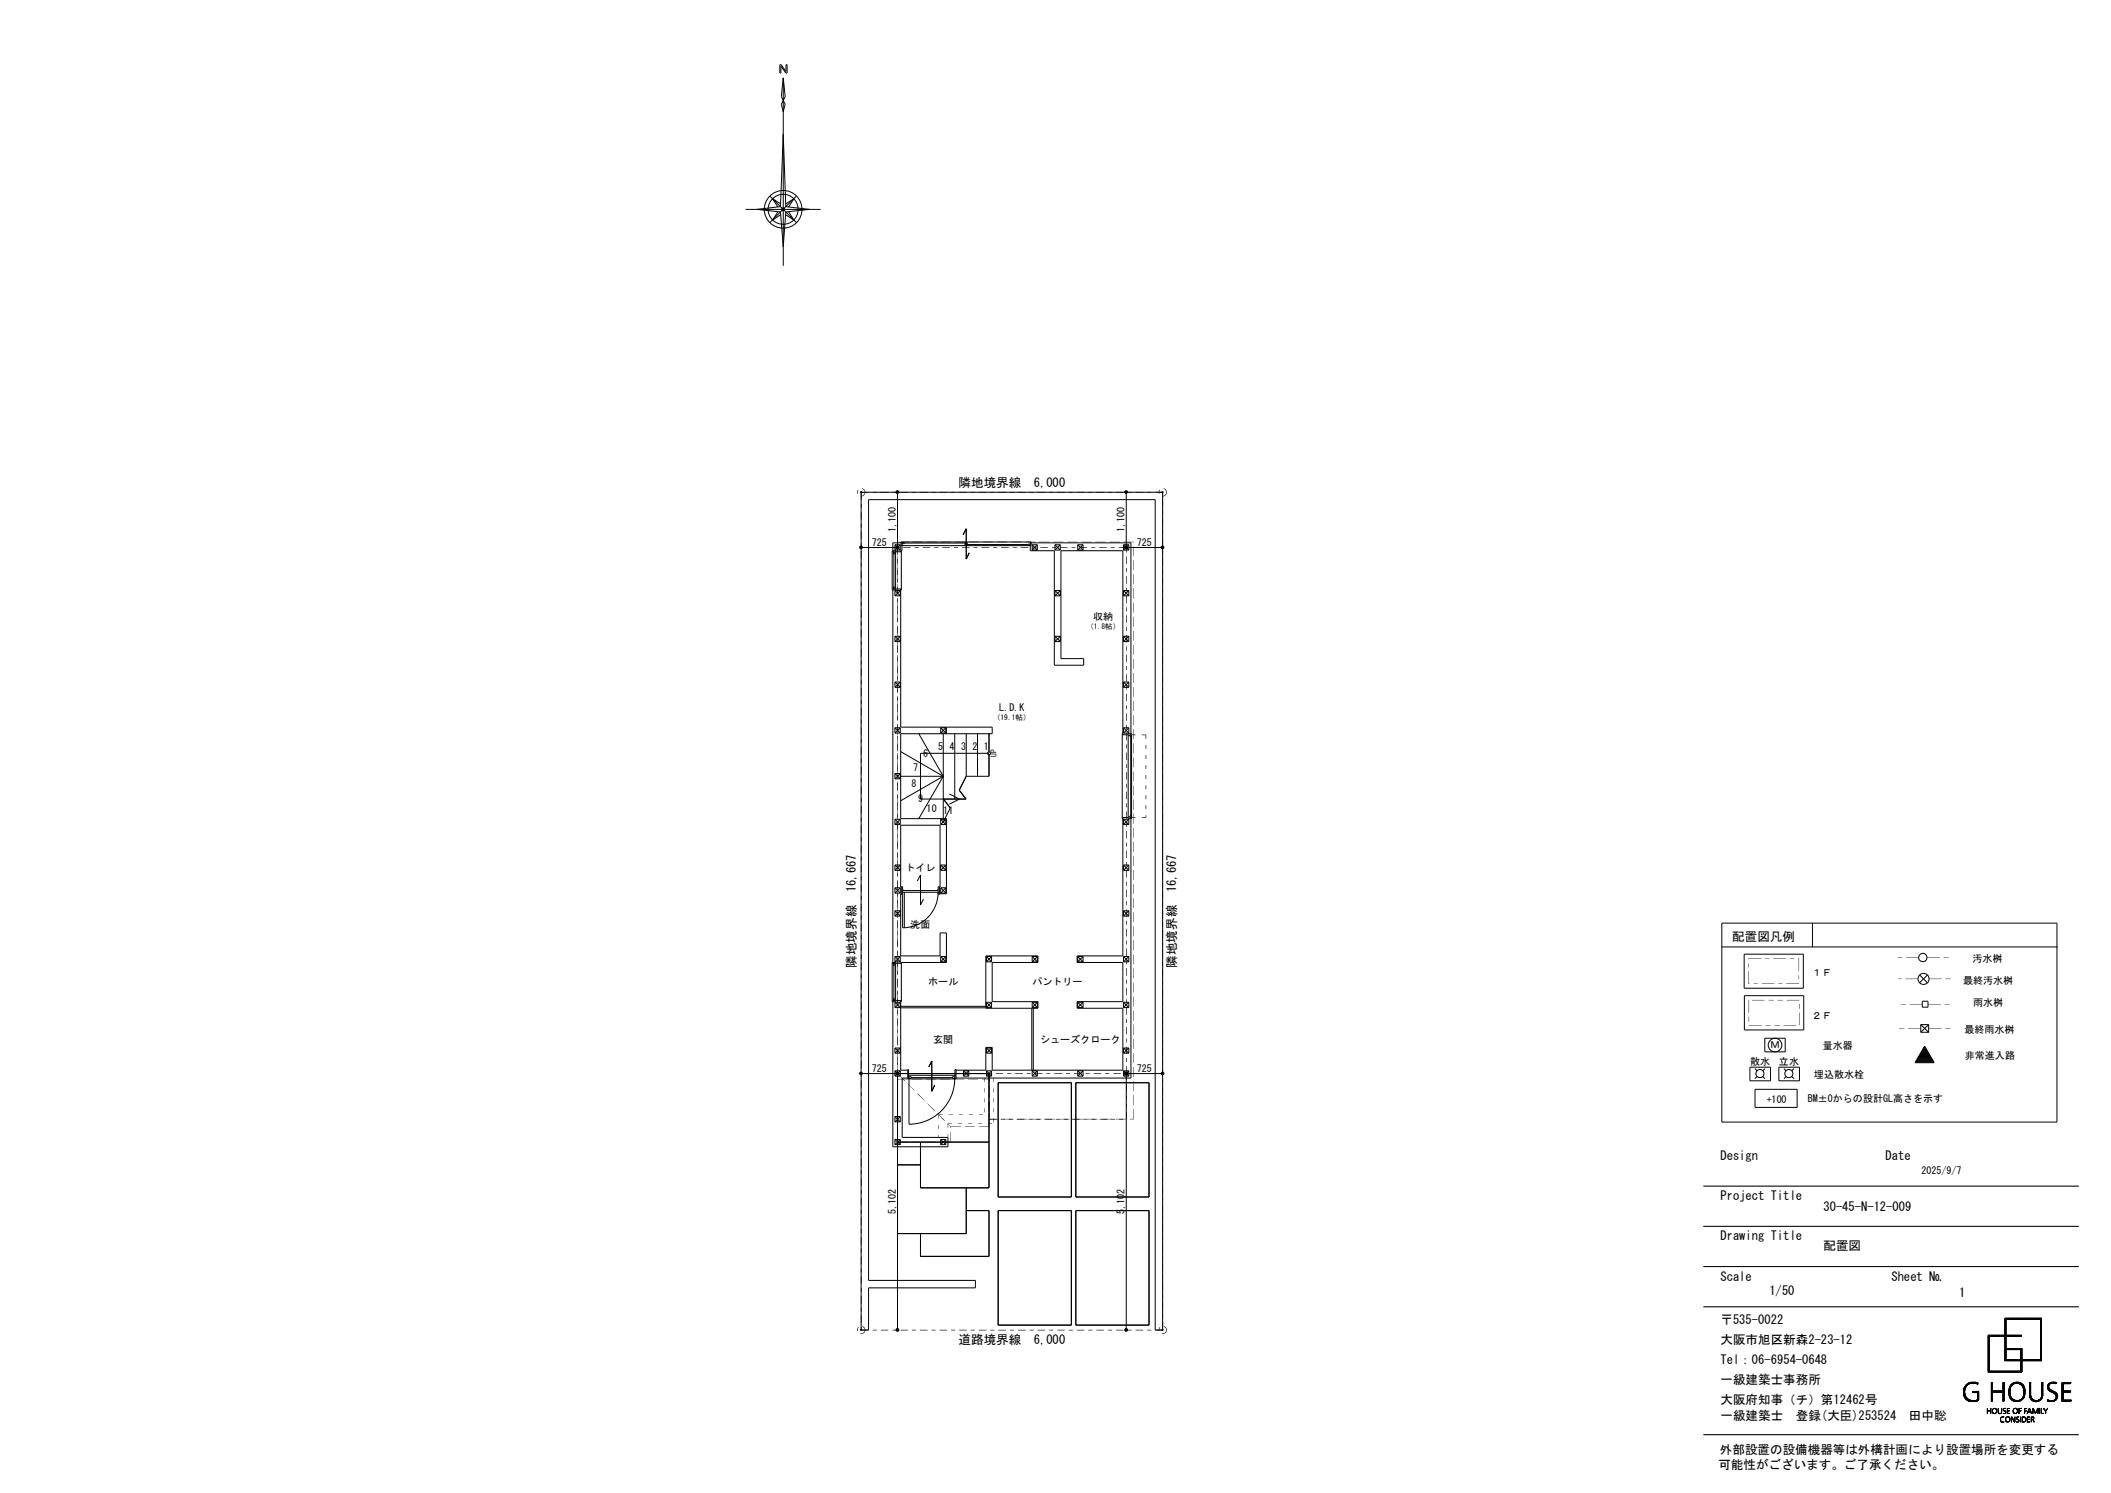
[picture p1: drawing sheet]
<svg xmlns="http://www.w3.org/2000/svg" width="420mm" height="297mm" viewBox="0 0 420 297" stroke-linecap="round" stroke-linejoin="round" font-family="sans-serif">
<defs><g id="words">
<g font-size="2.5">
<text x="190.7" y="96.9">隣地境界線</text>
<text x="205.7" y="96.9">6,000</text>
<text x="170.3" y="177.5" transform="rotate(-90 170.3 177.5)">16,667</text>
<text x="234" y="177.5" transform="rotate(-90 234 177.5)">16,667</text>
<text x="344.6" y="187.2">配置図凡例</text>
<text x="170.3" y="192.5" transform="rotate(-90 170.3 192.5)">隣地境界線</text>
<text x="234" y="192.5" transform="rotate(-90 234 192.5)">隣地境界線</text>
<text x="342.3" y="230.8">Design</text>
<text x="375.1" y="230.8">Date</text>
<text x="342.3" y="238.8">Project Title</text>
<text x="362.8" y="241">30-45-N-12-009</text>
<text x="342.3" y="246.8">Drawing Title</text>
<text x="362.8" y="248.7">配置図</text>
<text x="342.3" y="254.8">Scale</text>
<text x="352" y="257.7">1/50</text>
<text x="376.3" y="254.8">Sheet №</text>
<text x="342.3" y="263.4">〒535-0022</text>
<text x="389.8" y="258">1</text>
<text x="190.7" y="267.3">道路境界線</text>
<text x="205.7" y="267.3">6,000</text>
<text x="342.3" y="267.4">大阪市旭区新森2-23-12</text>
<text x="342.3" y="271.4">Tel：06-6954-0648</text>
<text x="342.3" y="275.4">一級建築士事務所</text>
<text x="342.3" y="279.4">大阪府知事（チ）第12462号</text>
<text x="342.3" y="282.6">一級建築士　登録(大臣)253524　田中聡</text>
<text x="341.9" y="292.3">可能性がございます。ご了承ください。</text>
<text x="342.2" y="289.2">外部設置の設備機器等は外構計画により設置場所を変更する</text>
</g>
<g font-size="2">
<text x="178.2" y="105.9" transform="rotate(-90 178.2 105.9)">1,100</text>
<text x="223.7" y="105.9" transform="rotate(-90 223.7 105.9)">1,100</text>
<text x="173.4" y="108.6">725</text>
<text x="226.2" y="108.6">725</text>
<text x="217.5" y="123.3">収納</text>
<text x="198.8" y="141.5">L.D.K</text>
<text x="186.6" y="149.3">5</text>
<text x="188.9" y="149.3">4</text>
<text x="191.2" y="149.3">3</text>
<text x="193.5" y="149.3">2</text>
<text x="195.8" y="149.3">1</text>
<text x="181.7" y="153.3">7</text>
<text x="183.6" y="150.6">6</text>
<text x="181.3" y="156.6">8</text>
<text x="182.7" y="159.6">9</text>
<text x="184.4" y="161.6">10</text>
<text x="187.7" y="162">11</text>
<text x="180.1" y="173.3">トイレ</text>
<text x="181.1" y="184.7">洗面</text>
<text x="390.4" y="191.5">汚水桝</text>
<text x="184.7" y="196">ホール</text>
<text x="205.4" y="196">パントリー</text>
<text x="360.5" y="194.2">１Ｆ</text>
<text x="390.6" y="195.7">最終汚水桝</text>
<text x="360.5" y="202.7">２Ｆ</text>
<text x="392.6" y="200.2">雨水桝</text>
<text x="185.7" y="207.4">玄関</text>
<text x="207" y="207.4">シューズクローク</text>
<text x="352.2" y="208.6">Ｍ</text>
<text x="362.6" y="208.7">量水器</text>
<text x="390.8" y="205.6">最終雨水桝</text>
<text x="173.4" y="213.2">725</text>
<text x="226.2" y="213.2">725</text>
<text x="348.2" y="211.9">散水</text>
<text x="353.9" y="212">立水</text>
<text x="360.9" y="214.5">埋込散水栓</text>
<text x="390.9" y="210.7">非常進入路</text>
<text x="351.5" y="219.4">+100</text>
<text x="359.7" y="219.2">BM±0からの設計GL高さを示す</text>
<text x="382.3" y="233.6">2025/9/7</text>
<text x="178.2" y="241.6" transform="rotate(-90 178.2 241.6)">5,102</text>
<text x="223.7" y="241.6" transform="rotate(-90 223.7 241.6)">5,102</text>
</g>
<g font-size="1.5">
<text x="216.2" y="125.1">（1.8帖）</text>
<text x="197.6" y="143.3">（19.1帖）</text>
<text x="198.3" y="150.6" transform="rotate(-90 198.3 150.6)">UP</text>
</g>
</g></defs>
<path d="M338.9 236h74.7M338.9 244h74.7M338.9 252h74.7M338.9 260h74.7M338.9 285.4h74.7" fill="none" stroke="#000" stroke-width=".21"/>
<g fill="none" stroke="#000" stroke-width=".2">
<path d="M155.2 12.9h.2l.9 1.3 .1-1.3h.2v1.6h-.3l-.9-1.3v1.3h-.2zM155.4 13.2h.1M155.8 15.5l.4 3.7-.8 1.5 .4 1.5 .4-1.5-.8-1.5zM155.8 15.5v37.4M153.2 39l5.3 5.3M155.8 26.7l.5 14.4 4.7 .6-4.7 .5-.5 6.9-.5-6.9-4.7-.5 4.7-.6zM158.5 39l-5.3 5.3M148.3 41.7h15M154.8 42.1l-1.1 1.7 1.6-1.1M155.3 40.6l-1.6-1.1 1.1 1.7M156.3 40.6l1.6-1.1-1 1.7M156.9 42.1l1 1.7-1.6-1.1"/>
<path d="M171.3 97.9h60v166.7h-1.5v-165.2h-57v155.3h21.3v1.5h-21.3v8.4h-1.5zM178.6 97.9v11h-7.3M224.1 97.9v11h7.2M177.5 109.6h.7v7.7h-.7zM177.6 117.3v74.2M177.8 109.8v.4h.1v-.4M177.8 117.2v-.5h.1v.5M177.8 110.2v6.5M178.1 108.4v1M178.1 117.5v1M178.1 109.4h1M178.1 108.4h1"/>
<path d="M178.1 118.5h1M178.1 117.5h1M178.1 117.5l1 1M178.1 108.4l1 1M179.1 108.4v1M179.1 117.5v1M179.1 117.5l-1 1M179.1 108.4l-1 1M179.2 117.2v27.5h18.2v1.3h-18.2v16.9h9.1v14.9h-1.4M179.2 109.6v.2h-1.7M179.3 108h-1.7v1.6M179.3 107.8h25.8v.7h-25.8z"/>
<path d="M179.3 109.6v7.7l-.1-.1h-1.7M179.5 107.8v1.8h-.3v.2M179.5 107.9h.4v.3h-.4M179.9 108h12.1M191.6 106.4l.6-1.2v6l.6-1.2M192 108.2h.4v.3h-.4zM192 107.9h.4v.3h-.4zM192.4 108.3h12.1M205 107.8v1.8h4.8v22.7h5.8v-1.3h-4.5v-21.4h12.3v36.6h1.1M205 108.2h-.5v.3h.5M205.1 108h19.9v38M205.4 108.4v1"/>
<path d="M205.4 109.4h1M205.4 108.4h1M205.4 108.4l1 1M206.4 108.4v1M206.4 108.4l-1 1M209.9 109.4h1M209.9 108.4h1M209.9 118.5h1M209.9 117.5h1M209.9 108.4v1M209.9 117.5v1M209.9 108.4l1 1"/>
<path d="M209.9 117.5l1 1M210.9 108.4v1M210.9 117.5v1M210.9 108.4l-1 1M210.9 117.5l-1 1M214.4 108.4v1M214.4 109.4h1.1M214.4 108.4h1.1M214.4 108.4l1.1 1M215.5 108.4v1M215.5 108.4l-1.1 1M223.5 108.4l1.1 1"/>
<path d="M223.5 108.4v1M223.5 117.5v1M223.5 109.4h1.1M223.5 108.4h1.1M223.5 118.5h1.1M223.5 117.5h1.1M223.5 117.5l1.1 1M224.6 108.4v1M224.6 117.5v1M224.6 108.4l-1.1 1M224.6 117.5l-1.1 1M178.1 126.6v1"/>
<path d="M178.1 135.7v1M178.1 127.6h1M178.1 126.6h1M178.1 136.7h1M178.1 135.7h1M178.1 135.7l1 1M178.1 126.6l1 1M179.1 126.6v1M179.1 135.7v1M179.1 135.7l-1 1M179.1 126.6l-1 1M209.9 127.6h1"/>
<path d="M209.9 126.6h1M209.9 126.6v1M209.9 126.6l1 1M210.9 126.6v1M210.9 126.6l-1 1M223.5 126.6v1M223.5 135.7v1M223.5 127.6h1.1M223.5 126.6h1.1M223.5 126.6l1.1 1M223.5 136.7h1.1M223.5 135.7h1.1"/>
<path d="M223.5 135.7l1.1 1M224.6 126.6v1M224.6 135.7v1M224.6 126.6l-1.1 1M224.6 135.7l-1.1 1M178.1 144.8v1M178.1 153.9v1M178.1 145.8h1M178.1 144.8h1M178.1 144.8l1 1M178.1 154.9h1M178.1 153.9h1"/>
<path d="M178.1 153.9l1 1M179.1 144.8v1M179.1 153.9v1M179.1 153.9l-1 1M179.1 144.8l-1 1M179.2 154.4h8.5M179.2 149.5l8.5 4.9M182.8 146l4.9 8.4M187.2 144.8v1M187.2 145.8h1M187.2 144.8h1M187.2 144.8l1 1"/>
<path d="M187.7 146v16.9M187.7 154.4l-8.5 4.9M187.7 154.4l-4.9 8.5M187.7 159l1.4 1.7-1.4 2.8M188.2 144.8v1M188.2 144.8l-1 1M188.3 144.7v1.3M188.9 157.9l2 1.1-2 1M189.9 146v13M192.2 146v8.4M194.5 146v8.4M196.8 149.9h-13.7v9.1h9.1l-1.4-1.8 1.4-2.8"/>
<path d="M196.8 150.2v4.2h-4.6M196.8 146v3.6M223.4 146h-.1v16.9h.1M223.5 144.8v1M223.5 145.8h1.1M223.5 144.8h1.1M223.5 144.8l1.1 1M224.5 146h.6v16.9h-.6zM224.6 144.8v1M224.6 144.8l-1.1 1M224.9 146.2v.4h.1v-.4M225 146.6v15.6"/>
<path d="M225.1 146.2l-.6 .1M178.1 163v1M178.1 172.1v1M178.1 176.6v1.1M178.1 164h1M178.1 163h1M178.1 173.1h1M178.1 172.1h1M178.1 163l1 1M178.1 177.7h1M178.1 176.6h1M178.1 176.6l1 1.1"/>
<path d="M178.1 172.1l1 1M179.1 163v1M179.1 172.1v1M179.1 176.6v1.1M179.1 163l-1 1M179.1 176.6l-1 1.1M179.1 172.1l-1 1M179.3 177.8h-.1v12.4h7.8v-4.6h1.3v5.9h-9.1v.1M179.3 176.5h-.1v-12.3h7.8v12.3h-.1M179.5 177h.1M179.5 177.1h.1M179.6 177.5h7a7 7 0 0 1-7 7.1v-8.2h-.3v1.5h.3"/>
<path d="M179.6 177.2h7M179.6 177l.1 .2M179.9 177.5v7.1M182.5 175.3l.6-1.2v5.9l.6-1.1M186.6 176.4h.3v1.5h-.3zM186.6 177h.1M186.6 177v.2M186.6 177.1h.1M187.2 163v1M187.2 172.1v1M187.2 176.6v1.1M187.2 164h1"/>
<path d="M187.2 163h1M187.2 173.1h1M187.2 172.1h1M187.2 163l1 1M187.2 172.1l1 1M187.2 177.7h1M187.2 176.6h1M187.2 176.6l1 1.1M188.2 163v1M188.2 172.1v1M188.2 176.6v1.1M188.2 163l-1 1"/>
<path d="M188.2 172.1l-1 1M188.2 176.6l-1 1.1M223.5 163v1M223.5 172.1v1M223.5 164h1.1M223.5 163h1.1M223.5 163l1.1 1M223.5 173.1h1.1M223.5 172.1h1.1M223.5 172.1l1.1 1M224.5 162.6h-1.1v27.6h-9.1v1.3h9.1v7.8h-9.1v1.3h9.1v12.3h-26v-4.5h-1.3v4.5h-5.9M224.5 162.5l.6 .1"/>
<path d="M224.6 163v1M224.6 172.1v1M224.6 163l-1.1 1M224.6 172.1l-1.1 1M224.9 162.6v-.4h.1v.4M225 162.9v51.6h-34.8M177.5 191.5h.7v7.8h-.7zM177.6 199.3v28.8h11v-1.8h-9.1v-11.8h1.1M177.8 191.6v.5h.1v-.5M177.8 199.1v-.5h.1v.5M177.8 192.1v6.5M178.1 181.2v1"/>
<path d="M178.1 190.3v1M178.1 199.4v1M178.1 199.4l1 1M178.1 182.2h1M178.1 181.2h1M178.1 191.3h1M178.1 190.3h1M178.1 199.4h1M178.1 181.2l1 1M178.1 190.3l1 1M179.1 181.2v1M179.1 190.3v1"/>
<path d="M179.1 199.4v1M179.1 181.2l-1 1M179.1 190.3l-1 1M179.1 199.4l-1 1M179.2 199.1v13.8h1.4M179.2 191.5v.1h-1.7M179.3 191.5v7.8l-.1-.2h-1.7M187.2 190.3v1M187.2 191.3h1M187.2 190.3h1M187.2 190.3l1 1M188.2 190.3v1"/>
<path d="M188.2 190.3l-1 1M196.1 190.2h10.4v1.3h-9.1v7.8h9.1v1.3h-10.4zM196.3 190.3v1M196.3 199.4v1M196.3 191.3h1M196.3 190.3h1M196.3 199.4h1M196.3 190.3l1 1M196.3 199.4l1 1M197.3 190.3v1M197.3 199.4v1M197.3 190.3l-1 1"/>
<path d="M197.3 199.4l-1 1M205.4 190.3v1M205.4 199.4v1M205.4 191.3h1M205.4 190.3h1M205.4 199.4h1M205.4 190.3l1 1M205.4 199.4l1 1M206.4 190.3v1M206.4 199.4v1M206.4 190.3l-1 1M206.4 199.4l-1 1"/>
<path d="M214.4 190.3v1M214.4 199.4v1M214.4 191.3h1.1M214.4 190.3h1.1M214.4 199.4h1.1M214.4 190.3l1.1 1M214.4 199.4l1.1 1M215.5 199.4l-1.1 1M215.5 190.3l-1.1 1M215.5 190.3v1M215.5 199.4v1M223.5 181.2v1"/>
<path d="M223.5 190.3v1M223.5 199.4v1M223.5 182.2h1.1M223.5 181.2h1.1M223.5 181.2l1.1 1M223.5 191.3h1.1M223.5 190.3h1.1M223.5 190.3l1.1 1M223.5 199.4h1.1M223.5 199.4l1.1 1M224.6 190.3l-1.1 1M224.6 181.2l-1.1 1"/>
<path d="M224.6 181.2v1M224.6 190.3v1M224.6 199.4v1M224.6 199.4l-1.1 1M342.6 183.6h66.6v39.6h-66.6zM342.6 188.4h66.8M347 189.8h11.8v6.8h-11.8zM347 198.1h11.9v6.8h-11.9zM360.6 183.6v4.8M381.9 194l1.6 1.5M382.4 199.2h1.2v1.2h-1.2zM383.5 194l-1.6 1.5"/>
<path d="M171.3 213.6h25.5v22.7h-13.7v-9.1M178.1 208.5v1M178.1 213v1.1M178.1 214.1h1M178.1 213h1M178.1 213l1 1.1M178.1 200.4h1M178.1 209.5h1M178.1 208.5h1M178.1 208.5l1 1M178.6 213.6v51M179.1 208.5v1"/>
<path d="M179.1 213v1.1M179.1 213l-1 1.1M179.1 208.5l-1 1M179.2 200.5h16.9M179.2 200.2h16.9M180.6 213.9h9.6M180.8 214.6v-1.8h-.2v1.8h9.6v-1.8h-.2v1.8M180.8 214.5h.5v-.3h-.5v9.4a9.1 9.1 0 0 0 9.1-9.1M181.3 214.4h8.2M184.8 212.3l.6-1.2v6l.6-1.2M189.5 214.2h.4v.3h-.4zM191.7 214.1h1"/>
<path d="M191.7 213h1M191.7 213v1.1M191.7 213l1 1.1M192.7 213v1.1M192.7 213l-1 1.1M196.3 214.1h1M196.3 213h1M196.3 208.5v1M196.3 213v1.1M196.3 213l1 1.1M196.3 200.4h1M196.3 209.5h1"/>
<path d="M196.3 208.5h1M196.3 208.5l1 1M197.3 208.5l-1 1M197.3 208.5v1M197.3 213v1.1M197.3 213l-1 1.1M198.6 215.4h14.5v22.7h-14.5zM205.3 200.6v12.3M205.4 214.1h1M205.4 213h1M205.4 213v1.1M205.4 213l1 1.1"/>
<path d="M205.4 200.4h1M205.6 200.6v12.3M206.4 213v1.1M206.4 213l-1 1.1M214 215.4h14.6v22.7h-14.6zM214.4 214.1h1.1M214.4 213h1.1M214.4 213v1.1M214.4 213l1.1 1.1M214.4 200.4h1.1M215.5 213v1.1M215.5 213l-1.1 1.1"/>
<path d="M223.5 214.1h1.1M223.5 213h1.1M223.5 208.5v1M223.5 213v1.1M223.5 213l1.1 1.1M223.5 200.4h1.1M223.5 209.5h1.1M223.5 208.5h1.1M223.5 208.5l1.1 1M224.6 208.5v1M224.6 213v1.1M224.6 213l-1.1 1.1"/>
<path d="M224.6 208.5l-1.1 1M231.3 213.6h-7.2v51M348.1 212.3h4.2v2.7h-4.2zM349.1 212.6l.5 .4M349.2 216.7h8.3v3.6h-8.3zM349.6 214.2l-.5 .4M350.7 214.2l.5 .4M351.1 206.5h4.1v2.8h-4.1zM351.2 212.6l-.5 .4M353.9 212.3h4.1v2.7h-4.1zM354.9 212.6l.4 .4M355.3 214.2l-.4 .4"/>
<path d="M356.5 214.2l.4 .4M356.9 212.6l-.4 .4M381.1 211.3h3.7M381.1 211.2h3.6M381.2 211.1h3.4M381.3 210.9h3.3M381.3 210.9h3.2M381.4 210.7h3M381.5 210.7h2.9M381.5 210.5h2.8M381.6 210.4h2.7M381.6 210.3h2.6"/>
<path d="M381.7 210.2h2.4M381.8 210.1h2.2M381.8 210h2.2M381.9 209.9h2M382 209.8h1.9M382 209.6h1.8M382.1 209.5h1.7M382.1 209.4h1.6M382.1 203.8h1.6M382.1 205.4h1.6M382.1 203.8v1.6M382.1 203.8l1.6 1.6"/>
<path d="M382.2 209.3h1.4M382.3 209.2h1.2M382.4 209.1h1.1M382.4 209h1M382.5 208.9h.9M382.5 208.8h.8M382.6 208.7h.6M382.7 208.5h.5M382.7 208.4h.4M382.8 208.3h.2M382.9 208.2h.1M382.9 208.1l1.9 3.3h-3.8z"/>
<path d="M383.7 203.8v1.6M383.7 203.8l-1.6 1.6M178.1 222.1v1.1M178.1 226.7v1M178.1 223.2h1M178.1 222.1h1M178.1 222.1l1 1.1M178.1 227.7h1M178.1 226.7h1M178.1 226.7l1 1M178.6 227.2h18.2M178.6 231.7h4.5"/>
<path d="M179.1 222.1v1.1M179.1 226.7v1M179.1 222.1l-1 1.1M179.1 226.7l-1 1M187.2 227.7h1M187.2 226.7h1M187.2 226.7v1M187.2 226.7l1 1M188.2 226.7v1M188.2 226.7l-1 1M192.2 236.3v9.1h-13.6M192.2 240.8h4.6v9.1h-13.7v-4.5"/>
<path d="M198.6 240.8h14.5v22.8h-14.5zM214 240.8h14.6v22.8h-14.6zM390.6 277.2l.5 .5M390.6 277.2l.4 .4M390.6 277.1l.4 .4M390.6 277l.4 .5M390.6 277l.3 .3M390.6 276.9l.3 .4M390.6 276.8l.3 .4M390.6 276.8l.3 .2M390.6 276.6l.3 .3M390.6 276.5l.3 .3"/>
<path d="M390.7 277.5l1.3 1.3M390.7 277.5l1.3 1.3-.5-.5M390.7 276.4l.2 .3M390.7 276.3l.2 .3M390.7 276.4l.2 .2M390.7 276.3l.2 .2M390.7 276.2l.3 .2M390.7 277.7l1.1 1.1M390.7 276.1l.3 .3M390.8 277.8l.9 .9M390.8 277.8l.9 1M390.8 278l.7 .7"/>
<path d="M390.8 275.9l.2 .4-.3-.3M390.8 275.8l.3 .3M390.9 275.8l.2 .3M390.9 278.1l.5 .5M390.9 276.9l-.3-.3 .3 .4M390.9 275.7l.3 .3M390.9 275.7l.3 .2M391 275.6l.2 .2M391 275.6l.2 .3-.3-.2M391 275.6l.2 .2-.2-.2M391.1 275.5l.2 .3-.3-.2M391.1 277.8l-.4-.5 .4 .5"/>
<path d="M391.1 275.5l.2 .2-.2-.2M391.2 275.4l.2 .3M391.2 276l-.3-.2 .2 .3M391.2 275.4l.2 .2M391.2 278l-.5-.6 .5 .6M391.2 275.4l.3 .2M391.3 275.3l.2 .2M391.4 275.3l.2 .2M391.4 275.3l.1 .2M391.5 275.2l.2 .2-.2-.2M391.5 275.2l.3 .2M391.6 275.1l.2 .2-.2-.1"/>
<path d="M391.6 278.3l.5 .5M391.6 275.1l.2 .2M391.6 278.4l.5 .4-.4-.4M391.8 278.8l-1.1-1.1 1.1 1.1M391.8 278.4l.4 .4M391.8 275l.2 .3M391.8 278.5l.5 .3M391.9 278.8l-1.2-1.2 1.2 1.2M391.9 278.5l.4 .3M391.9 275l.2 .3M392 275.3l-.2-.3 .1 .3M392 278.5l.3 .3"/>
<path d="M392 275l.2 .2M392 278.6l.4 .2M392 275l.3 .2M392.1 278.6l.3 .2M392.1 275.2l-.2-.2 .3 .2M392.1 275l.3 .2M392.2 278.6l.4 .2M392.2 275l.3 .2-.2-.2M392.3 278.6l.3 .2M392.3 275l.3 .2M392.4 275l.3 .2-.3-.2M392.4 278.6l.3 .2"/>
<path d="M392.5 276.8l.3 .3M392.5 278.6l.3 .2M392.5 277v.1M392.5 276.9v.1M392.5 276.9l.1 .2M392.5 276.8l.2 .3M392.6 276.8l.3 .3M392.6 278.6l.3 .2M392.6 276.8l.4 .3-.3-.3M392.6 275l.3 .2M392.7 275l.4 .2M392.7 275l.3 .2"/>
<path d="M392.8 276.8l.3 .3-.2-.3M392.8 275.2l-.3-.2 .4 .2M392.9 275l.3 .3M392.9 276.8l.3 .3M392.9 278.6l.2 .2M392.9 275l.4 .3M392.9 278.8l-.2-.2 .3 .2M393 276.8l.4 .3M393 275l.4 .4M393 278.6l.2 .2M393 276.8l.3 .3M393.1 275l.4 .4-.4-.4"/>
<path d="M393.1 278.6l.2 .2M393.1 276.8l.3 .3M393.1 276.8l.6 .5M393.2 275l.3 .3M393.2 278.5l.2 .2M393.2 276.8l.5 .4M393.2 275l.3 .3-.2-.3M393.2 278.5l.3 .2M393.3 278.8l-.2-.2 .3 .2M393.3 278.5l.2 .2M393.3 276.8l.4 .4M393.3 276.8l.4 .2"/>
<path d="M393.4 275l.1 .2M393.4 278.1l.3 .4M393.4 278.1l.3 .3M393.4 278l.3 .3M393.4 277.8l.3 .5M393.4 277.5l.3 .4M393.4 277.5l.3 .2M393.4 277.3l.3 .4M393.4 277.2l.3 .3M393.4 277.1l.3 .3M393.4 278.4l.2 .2M393.4 278.3l.3 .3"/>
<path d="M393.4 278.2l.3 .4M393.4 278.2l.3 .2M393.4 277.6l.3 .3M393.4 277.5l.3 .3M393.4 277.3l.3 .3M393.4 276.8l.3 .2M393.5 275.1h.1M393.5 276.8l.2 .1M393.6 276.8l.1 .1M393.6 276.8h.1M393.7 276.8h.1M393.7 278l-.3-.3 .3 .3"/>
<path d="M395.5 273h.1M395.5 272.3l.3 .3M395.5 272.2l.3 .3M395.5 272.1l.3 .3M395.5 271.9l.3 .3M395.5 271.8l.3 .3M395.5 271.7l.3 .3M395.5 271.7l.3 .2M395.5 271.6l.3 .3-.3-.2M395.5 271.6l.3 .2M395.5 271.5l.3 .3M395.5 271.4l.3 .3-.3-.2"/>
<path d="M395.5 271.4l.3 .2M395.5 271.2l.3 .4-.3-.3M395.5 271.1l.3 .3-.3-.2M395.5 271l.3 .4M395.5 270.9l.3 .3M395.5 270.8l.3 .3-.3-.2M395.5 270.8l.3 .3M395.5 270.7l.3 .3M395.5 270.6l.3 .3-.3-.2M395.5 270.5l.3 .3M395.5 270.4l.3 .3M395.5 268.4l.3 .1"/>
<path d="M395.5 268.5l.3 .3M395.5 268.6l.3 .4M395.5 269l.3 .4M395.5 269.2l.3 .3M395.5 269.5l.3 .2M395.5 269.5l.3 .4-.3-.3M395.5 269.7l.3 .2M395.5 269.7l.3 .3M395.5 269.8l.3 .3M395.5 270.1l.3 .3M395.5 270.1l.3 .2M395.5 269.9l.3 .4-.3-.3"/>
<path d="M395.5 272.5l.5 .5M395.5 272.5l.4 .5M395.5 272.6l.4 .4M395.5 272.9l.2 .1-.2-.2 .3 .2-.3-.3 .3 .2M395.5 265.9l.3 .3M395.5 266.2l.3 .4M395.5 266.4l.3 .3M395.5 266.7l.3 .1M395.5 266.7l.3 .3M395.5 266.1l.3 .3M395.5 266.8l.3 .4-.3-.2M395.5 266.9l.3 .4"/>
<path d="M395.5 266.4l.3 .2M395.5 267.3l.3 .2M395.5 267.4l.3 .2M395.5 267.3l.3 .3-.3-.2M395.5 267.2l.3 .3M395.5 267.7l.3 .2M395.5 267.1l.3 .3M395.5 267.6l.3 .2M395.5 266.5l.3 .3M395.5 265.9l.3 .2M395.5 265.6l.3 .3M395.5 267.6l.3 .3"/>
<path d="M395.5 267.7l.3 .3-.3-.2M395.5 267.9l.3 .2M395.5 267.9l.3 .4M395.5 267.4l.3 .3M395.5 267.5l.3 .3M395.5 267.8l.3 .3M395.5 268.7l.3 .2M395.5 268.1l.3 .2M395.5 268.9l.3 .2M395.5 269l.3 .2M395.5 268.5l.3 .2M395.5 269.3l.3 .2"/>
<path d="M395.5 269.3l.3 .3M395.5 271l.3 .2M395.5 271.9l.3 .2M395.5 272.2l.3 .2M395.5 272.6l.5 .4M395.5 268.2l.3 .3M395.6 265.6l.3 .3M395.6 265.9l.2 .1-.3-.3 .3 .4M395.8 272.2l-.3-.3 .3 .4M395.8 270.5l-.3-.3 .3 .4M395.8 268.6l-.3-.2 .3 .3M395.8 269.1l-.3-.3 .3 .4"/>
<path d="M395.8 269.6l-.3-.2 .3 .3M395.8 272.6l-.3-.2 .3 .3M395.8 265.9l-.3-.3 .3 .3M395.8 266.2l-.3-.2 .3 .4M395.8 265.6l.2 .3-.4-.3 .3 .3M395.8 266.6l-.3-.2 .3 .3M395.8 267.3l-.3-.3 .3 .3M395.8 268.3l-.3-.2 .3 .3M395.8 265.6l.3 .3M395.8 272.8l.3 .2M395.9 265.6l.3 .3M396 265.6l.2 .3"/>
<path d="M396 272.8l.3 .2M396.1 265.6l.3 .3M396.1 273l-.2-.2 .3 .2M396.1 272.8l.3 .2M396.1 265.6l.2 .3M396.2 276.3l.2 .3M396.2 276.1l.2 .4-.2-.3M396.2 275.8l.2 .4-.2-.3M396.2 275.8l.2 .3M396.2 275.3l.2 .2M396.2 276.5l.5 .5zM396.2 276.6l.3 .4z"/>
<path d="M396.2 276l.2 .2M396.2 278.7h.1M396.2 278.6l.1 .2M396.2 278.5l.2 .3M396.2 278.4l.2 .3-.2-.3M396.2 278.2l.2 .3M396.2 278.2l.2 .2M396.2 278.1l.2 .4M396.2 277.8l.2 .4-.2-.3M396.2 277.7l.2 .4-.2-.3M396.2 277.6l.2 .3-.2-.4 .2 .2M396.2 277.1l.2 .3"/>
<path d="M396.2 276.9l.2 .3M396.2 276.8l.2 .3M396.2 275.1l.2 .4M396.2 275.2l.2 .3M396.2 265.6l.2 .3M396.2 278.3l.2 .3M396.2 278l.2 .3M396.2 277.9l.2 .4M396.2 277.7l.2 .3M396.2 277.6l.2 .4M396.2 277.4l.2 .3M396.2 277.3l.2 .3"/>
<path d="M396.2 277l.2 .3M396.2 276.7l.2 .3M396.2 276.4l.5 .6M396.2 276l.2 .4M396.2 275.7l.2 .3M396.2 275.4l.2 .3M396.2 275.3l.2 .3M396.2 265.6l.4 .3M396.3 272.8l.2 .2M396.3 272.8l.3 .2M396.3 275l.1 .1v-.1M396.4 276.7l.4 .3"/>
<path d="M396.4 275.8l-.2-.3 .2 .5M396.4 275.8l-.2-.3 .2 .3M396.4 275.2l-.2-.2 .2 .3M396.4 276.9l-.2-.4 .4 .5M396.4 276.9v.1M396.4 277.5l-.2-.3 .2 .4M396.4 277.5l-.2-.3 .2 .3M396.4 272.8l.3 .2M396.4 275h.1M396.5 265.6l.3 .3-.2-.3M396.6 276.7l.3 .3M396.6 276.7l.4 .3"/>
<path d="M396.6 272.8l.3 .2-.4-.2 .2 .2M396.7 265.9l-.3-.3 .3 .3M396.7 272.8l.3 .2M396.7 276.7l.2 .3M396.7 276.7l.3 .3M396.7 265.6l.3 .3-.4-.3 .3 .3M396.8 272.8l.3 .2M396.9 272.8l.3 .2-.3-.2M396.9 265.6l.3 .3M397 276.7l.3 .3-.5-.3 .3 .3M397 265.6l.2 .3M397 272.8l.3 .2"/>
<path d="M397 276.7l.3 .3M397 272.8l.2 .2M397 265.6l.3 .3M397 276.7l.4 .3M397 272.8l.4 .2-.2-.2M397 265.6l.3 .3-.2-.3M397 265.9l-.2-.3 .3 .3M397.1 265.6l.2 .3M397.1 276.7l.4 .3-.3-.3M397.1 272.8l.4 .2M397.1 265.6l.3 .3M397.2 276.7l.4 .3-.3-.3"/>
<path d="M397.2 265.6l.3 .3M397.3 265.6l.4 .3-.3-.3M397.3 265.6l.2 .3M397.3 276.7l.4 .3M397.4 276.7l.3 .3M397.4 272.8l.4 .2-.2-.2M397.5 276.7l.3 .3M397.5 265.6l.3 .3M397.5 273l-.2-.2 .3 .2M397.6 265.6l.2 .3M397.6 272.8l.3 .2M397.6 276.7l.2 .3"/>
<path d="M397.6 276.7l.3 .3M397.7 276.7l.3 .3M397.7 272.8l.4 .2M397.7 265.6l.2 .3M397.8 276.7l.3 .3M397.8 265.6l.3 .3M397.8 273l-.2-.2 .3 .2M397.8 272.8l.3 .2M397.9 265.6l.3 .3M398.1 276.7l.3 .3M398.1 272.8l.3 .2M398.1 276.7l.3 .3-.3-.3"/>
<path d="M398.1 273l-.2-.2 .4 .2M398.1 265.9l-.1-.3 .4 .3M398.2 277l-.3-.3 .4 .3M398.2 276.7l.5 .5-.2-.3M398.2 265.6l.3 .3M398.3 276.7l.4 .5-.4-.5M398.3 265.6l.2 .3M398.3 272.8l.2 .2M398.4 265.6l.1 .3M398.4 272.8l.3 .2M398.4 265.6l.3 .3M398.4 273l-.2-.2 .3 .2"/>
<path d="M398.5 276.3l.2 .3M398.5 276.1l.2 .3M398.5 275.9l.2 .3-.2-.2M398.5 275.9l.2 .3M398.5 275.8l.2 .3-.2-.3M398.5 278.7v.1M398.5 278.6l.1 .2M398.5 278.6l.2 .2M398.5 278.4l.2 .4-.2-.3M398.5 278.5l.2 .2M398.5 278l.2 .5M398.5 277.2l.2 .3-.2-.3"/>
<path d="M398.5 277.1l.2 .4-.2-.3M398.5 276.4l.2 .5-.2-.3M398.5 276.5l.2 .2M398.5 278.3l.2 .3M398.5 277.5l.2 .2M398.5 277.5l.2 .3M398.5 275l.2 .4-.2-.2M398.5 275l.2 .3M398.5 273l-.2-.2 .3 .2M398.5 275.3l.2 .3M398.5 275.5l.2 .3-.2-.4 .2 .3M398.5 275.6l.2 .3-.2-.3"/>
<path d="M398.5 278.3l.2 .4M398.5 277.7l.2 .3M398.5 277.3l.2 .3M398.5 277l.2 .4M398.5 277l.2 .3M398.5 276.6l.2 .4M398.5 276.4l.2 .3M398.5 276l.2 .3M398.5 275.8l.2 .3M398.5 275.7l.2 .3M398.5 275.1l.2 .4M398.5 275l.2 .2-.1-.2"/>
<path d="M398.6 275l.1 .2M398.7 275v.1v-.1M398.7 273l-.2-.2 .4 .2M398.7 265.6l.4 .4-.4-.4M398.7 276.5l-.2-.2 .2 .3M398.7 276.5l-.2-.3 .2 .3M398.7 278.5l-.2-.3 .2 .4M398.7 278.2l-.2-.3 .2 .4M398.7 278.1l-.2-.3 .2 .3M398.7 277.9l-.2-.3 .2 .3M398.7 275.5l-.2-.3 .2 .4M398.7 272.8l.4 .2-.2-.2"/>
<path d="M398.7 265.9l-.2-.3 .6 .6-.2-.3M398.7 275h.1M398.8 265.6l.3 .3M398.9 262.4v.1M398.9 262.4l.2 .2zM398.9 262.3v.2M398.9 262.3l.1 .2M398.9 262.3l.2 .3M398.9 263.5l.2 .3M398.9 263.4l.2 .3M398.9 263.4l.2 .2M398.9 263.2l.2 .4"/>
<path d="M398.9 264.3l.2 .4M398.9 263.1l.2 .3-.2-.1M398.9 264.2l.2 .3-.2-.2M398.9 264.2l.2 .3M398.9 264.1l.2 .1M398.9 262.9l.2 .2M398.9 262.8l.2 .3M398.9 263.9l.2 .3M398.9 262.7l.2 .3M398.9 262.6l.2 .3M398.9 263.7l.2 .4M398.9 262.5l.2 .3"/>
<path d="M398.9 262.5l.2 .2M398.9 263.6l.2 .3-.2-.3M398.9 263l.2 .2M398.9 262.8l.2 .2M398.9 264.8l.2 .3-.2-.2M398.9 263.9l.2 .2M398.9 265.1l.2 .2M398.9 264.1l.2 .3M398.9 265.3l.2 .3-.2-.4 .2 .2M398.9 264.5l.2 .3M398.9 265.6l.3 .3M398.9 264.7l.2 .3"/>
<path d="M398.9 265.7l.2 .2M398.9 264.8l.2 .2M398.9 266.1l.2 .1M398.9 266.2l.2 .4M398.9 265.5l.3 .4-.1-.2M398.9 266.4l.2 .2M398.9 266.5l.2 .3M398.9 266.1l.2 .3M398.9 266.8l.2 .4-.2-.3M398.9 267l.2 .3M398.9 266.4l.2 .3M398.9 267.2l.2 .3-.2-.2"/>
<path d="M398.9 267.3l.2 .2M398.9 267.3l.2 .3M398.9 266.7l.2 .3M398.9 267.4l.2 .4-.2-.3M398.9 267.5l.2 .3M398.9 267.1l.2 .3M398.9 267.8l.2 .3-.2-.2M398.9 268l.2 .2M398.9 267.9l.2 .3-.2-.2M398.9 268.2l.3 .3M398.9 267.8l.2 .3M398.9 268l.6 .5"/>
<path d="M398.9 268.1l.4 .4M398.9 268.5l.2 .2M398.9 268.5l.2 .4M398.9 268.1l.3 .4-.1-.1M398.9 268.6l.2 .4M398.9 268.4l.2 .3M398.9 268.9l.2 .2-.2-.2M398.9 268.8l.2 .3M398.9 269.1l.2 .4-.2-.3M398.9 269.1l.2 .2M398.9 269.5l.2 .2M398.9 269.6l.2 .1"/>
<path d="M398.9 269.4l.2 .3M398.9 269.7l.2 .2M398.9 269.6l.2 .3M398.9 269.8l.2 .3M398.9 269.9l.2 .2M398.9 270l.2 .2M398.9 270.1l.2 .4-.2-.3M398.9 270.3l.5 .4M398.9 270.3l.4 .4M398.9 270.3l.4 .4-.2-.2M398.9 270.3l.3 .4M398.9 270.4l.3 .3"/>
<path d="M398.9 270.7h.1M398.9 270.6l.1 .1M398.9 270.5l.2 .2M398.9 270.6l.2 .1M398.9 269.9l.2 .3M398.9 269.3l.2 .2M398.9 268.9l.2 .3M398.9 265.3l.5 .6M398.9 264.7l.2 .2M398.9 264.3l.2 .2M398.9 272.8l.3 .2-.3-.2M398.9 262.2l.3 .3"/>
<path d="M399 272.8l.3 .2M399 262.2l.3 .3M399 262.5h.1M399.1 262.5l-.2-.3 .3 .3M399.1 262.5h.1M399.1 264.8l-.2-.2 .2 .3M399.1 263.3l-.2-.3 .2 .4M399.1 263.1l-.2-.2 .2 .3M399.1 265.2l-.2-.2 .2 .3M399.1 265.6l.2 .3-.4-.5 .4 .5M399.1 266.6l-.2-.2 .2 .3M399.1 266.9l-.2-.2 .2 .3"/>
<path d="M399.1 267.9l-.2-.3 .2 .4M399.1 268.4l-.2-.2 .2 .4M399.1 269.2l-.2-.2 .2 .3M399.1 269.6l-.2-.3 .2 .3M399.1 270l-.2-.3 .2 .3M399.2 272.8l.1 .2M399.2 265.6l.3 .3M399.2 270.5l.3 .2M399.2 272.8l.4 .2M399.2 272.8l.3 .2M399.2 262.2l.3 .3M399.2 268.3l.3 .2"/>
<path d="M399.3 262.2l.4 .3M399.3 265.6l.2 .3M399.3 262.5l-.2-.3 .4 .3M399.3 265.6l.3 .3M399.3 268.3l.4 .2M399.4 272.8l.4 .2-.3-.2M399.4 265.6l.3 .3M399.4 270.5l.3 .2-.5-.2 .3 .2M399.5 262.2l.3 .3M399.5 268.3l.3 .2M399.5 270.5l.3 .2M399.5 265.6l.3 .3"/>
<path d="M399.5 268.3l.2 .2M399.5 270.5l.3 .2-.2-.2M399.5 272.8l.3 .2M399.6 262.2l.3 .3M399.6 268.3l.3 .2M399.6 277l.4 .5M399.6 277l.3 .3M399.6 276.7l.3 .3-.3-.4 .3 .3M399.6 276.9l.3 .3M399.6 276.5l.3 .3-.3-.2M399.7 277.5l1.3 1.3M399.7 277.5l.4 .4"/>
<path d="M399.7 277.4l.3 .4M399.7 277.3l.3 .3M399.7 276.4l.2 .3M399.7 276.4l.2 .2M399.7 276.3l.2 .3M399.7 276.3l.2 .2M399.7 262.2l.3 .3-.2-.3M399.7 268.3l.3 .2M399.7 270.5l.3 .2-.2-.2M399.7 272.8l.3 .2M399.7 277.6l1.2 1.2M399.7 277.7l1.1 1.1-1.1-1.1"/>
<path d="M399.7 265.6l.3 .3-.4-.3 .2 .3M399.7 270.5l.3 .2M399.7 268.3l.2 .2M399.7 276.2l.2 .3M399.8 276l.2 .4M399.8 276.1l.2 .2M399.8 265.6l.2 .3M399.8 272.8l.2 .2-.2-.2M399.8 277.9l.8 .8M399.8 276l.2 .2M399.8 275.9l.2 .2M399.8 275.8l.2 .3-.2-.3"/>
<path d="M399.8 262.2l.3 .3M399.8 270.5l.3 .2M399.8 265.6l.3 .3M399.8 278l.6 .6M399.8 275.8l.3 .2M399.8 273l-.2-.2 .3 .2M399.8 262.2l.2 .3M399.8 272.8l.3 .2M399.8 278l.7 .7M399.9 278.1l.4 .5M399.9 275.8l.2 .2M399.9 275.7l.2 .2"/>
<path d="M399.9 272.8l.2 .2M399.9 262.2l.2 .3M399.9 265.6l.3 .3M399.9 270.5l.2 .2-.2-.2M399.9 275.6l.2 .2M399.9 277.1l-.3-.3 .3 .4M399.9 262.2l.4 .3M399.9 270.5l.4 .2M400 268.3l.2 .2-.2-.2M400 268.5l-.2-.2 .2 .2M400 270.5l.2 .2M400 275.5l.2 .3-.2-.2"/>
<path d="M400 272.8l.2 .2M400 268.3l.4 .2-.3-.2M400 275.5l.3 .2-.3-.2M400 268.5l-.2-.2 .4 .2M400 272.8l.3 .2M400 265.6l.3 .3M400.1 265.6l.3 .3M400.1 270.5l.3 .2M400.2 275.3l.2 .2M400.2 265.6l.3 .3M400.2 270.5l.4 .2-.3-.2M400.2 268.3l.2 .2"/>
<path d="M400.2 275.3l.3 .2M400.2 262.2l.3 .3M400.2 265.9l-.2-.3 .3 .3M400.2 268.3l.3 .2M400.2 272.8l.4 .2M400.3 275.6l-.2-.2 .2 .3M400.3 275.2l.2 .3-.2-.2M400.3 262.2l.3 .3-.2-.3M400.3 268.3l.3 .2M400.3 275.6l-.2-.2 .3 .2M400.3 275.2l.3 .2M400.3 270.5l.4 .2"/>
<path d="M400.4 275.2l.3 .2M400.4 262.5l-.3-.3 .3 .3M400.4 268.3l.2 .2M400.4 272.8l.3 .2-.3-.2M400.4 273l-.3-.2 .3 .2M400.4 278.3l.5 .5M400.4 262.2l.3 .3-.2-.3M400.4 268.3l.3 .2-.2-.2M400.4 265.6l.3 .3M400.5 262.2l.2 .3M400.5 270.5l.3 .2M400.5 268.3l.2 .2"/>
<path d="M400.5 262.2l.3 .3M400.5 265.6l.3 .3-.2-.3M400.5 268.3l.3 .2M400.6 278.7l-.8-.8 .8 .8M400.6 275.1l.2 .2-.2-.2M400.6 262.2l.3 .3M400.6 265.9l-.3-.3 .3 .3M400.6 272.8l.1 .2M400.6 275l.3 .3M400.6 265.6l.3 .3-.2-.3M400.6 268.3l.3 .2M400.6 270.5l.2 .2"/>
<path d="M400.6 272.8l.3 .2M400.6 278.4l.5 .4M400.6 262.2l.4 .3M400.6 268.3l.6 .2M400.7 275.3l-.2-.2 .2 .2M400.7 275l.2 .3M400.7 262.2l.2 .3M400.7 268.3l.2 .2M400.7 272.8l.3 .2M400.7 278.5l.5 .3-.4-.3M400.7 265.6l.3 .3M400.8 275l.2 .3"/>
<path d="M400.8 275l.2 .3-.4-.3M400.8 270.7l-.2-.2 .3 .2M400.8 275l.3 .2-.2-.2M400.8 265.6l.3 .3-.2-.3M400.8 270.5l.3 .2-.2-.2M400.9 278.5l.3 .3-.3-.2M400.9 265.6l.3 .3M400.9 270.5l.3 .2-.2-.2M400.9 275l.3 .2M400.9 270.7l-.3-.2 .4 .2M400.9 262.2l.3 .3M400.9 268.3l.3 .2"/>
<path d="M401 278.6l.3 .2M401 262.2l.4 .3-.2-.3M401 272.8l.3 .2M401 262.5l-.2-.3 .4 .3M401 262.2l.2 .3M401 265.6l.3 .3M401 268.3l.3 .2M401 270.5l.3 .2M401 273l-.2-.2 .4 .2M401.1 265.6l.3 .3M401.1 268.3l.3 .2-.2-.2M401.2 265.6l.3 .3"/>
<path d="M401.2 268.3l.2 .2M401.2 278.6l.2 .2-.2-.2 .1 .1M401.2 262.2l.3 .3M401.2 265.9l-.3-.3 .3 .3M401.2 270.5l.3 .2M401.2 272.8l.2 .2-.3-.2 .2 .2M401.2 275h.1M401.2 278.6l.3 .2zM401.2 270.5l.2 .2M401.2 268.3l.3 .2M401.2 272.8l.3 .2M401.3 275l.3 .3"/>
<path d="M401.3 275.2l-.3-.2 .4 .2M401.3 278.6l.3 .2-.2-.2M401.3 262.2l.3 .3M401.3 268.3l.3 .2M401.3 270.5l.2 .2M401.3 270.7l-.2-.2 .3 .2M401.3 272.8l.2 .2M401.3 275h-.1l.2 .2M401.3 275l.2 .3M401.3 275l.4 .3M401.3 262.2l.2 .3M401.3 270.5l.3 .2"/>
<path d="M401.3 272.8l.3 .2M401.3 278.6l.2 .2M401.4 268.3l.3 .2M401.4 278.6l.4 .2M401.4 278.6l.3 .2-.3-.2M401.4 272.8l.3 .2M401.4 275l.5 .4M401.4 262.2l.2 .3-.2-.3 .4 .3M401.4 265.6l.3 .3M401.5 265.6l.3 .3-.3-.3M401.5 270.5l.5 .2-.3-.2M401.5 272.8l.2 .2"/>
<path d="M401.5 265.9l-.2-.3 .4 .3M401.5 270.5l.2 .2M401.5 272.8l.4 .2M401.5 275l.5 .5M401.6 275l1.2 1.2M401.6 262.2l.2 .3M401.6 265.6l.3 .3M401.6 268.3l.4 .2-.3-.2M401.6 270.7l-.2-.2 .3 .2M401.6 272.8l.2 .2M401.7 275.3l-.3-.3 .4 .3M401.7 275l1.1 1.1"/>
<path d="M401.7 278.5l.3 .2M401.7 265.6l.3 .3M401.7 272.8l.4 .2-.3-.2M401.7 262.2l.3 .3-.4-.3 .3 .3M401.7 270.5l.3 .2M401.7 268.5l-.2-.2 .3 .2M401.7 275l1.1 1-1-1M401.8 278.5l.2 .2M401.8 278.5l.2 .2-.1-.2M401.8 265.6l.3 .3M401.8 262.2l.3 .3M401.8 268.3l.5 .6"/>
<path d="M401.8 270.5l.5 .5-.4-.5 .3 .2M401.8 278.8l-.1-.2 .2 .2M401.8 265.9l-.1-.3 .2 .3M401.8 268.3l.5 .4M401.9 278.4l.2 .3M401.9 275l.9 .9M401.9 268.3l.4 .4M401.9 265.6l.3 .3M401.9 262.2l.3 .3M401.9 268.3l.4 .3M401.9 272.8l.1 .1M402 278.4l.2 .2"/>
<path d="M402 275.1l.7 .7M402 262.2l.2 .3M402 270.5l.3 .3M402 272.8l.2 .2M402 268.6l.3 .4M402 268.9l.3 .2-.3-.2M402 268.9l.3 .3M402 269.1l.3 .4-.3-.3M402 269.3l.3 .3M402 269.4l.3 .2M402 269.6l.3 .1M402 269.7l.3 .2"/>
<path d="M402 269.6l.3 .3-.3-.2M402 269.9l.3 .2M402 269.7l.3 .3M402 269.8l.3 .4M402 270.1l.3 .4-.3-.3M402 270.3l.5 .4M402 270.3l.4 .4-.4-.3 .2 .1M402 270.5l.3 .2M402 270.9l.3 .3-.3-.4 .3 .3M402 271l.3 .3M402 271.2l.3 .2M402 271.2l.3 .4"/>
<path d="M402 271.3l.3 .2M402 271.4l.3 .3M402 271.7l.3 .2-.3-.3 .3 .2M402 271.5l.3 .2M402 271.8l.3 .4-.3-.3M402 271.8l.3 .2M402 272.2l.3 .2M402 272.2l.3 .3M402 272.4l.3 .4M402 272.6l.3 .2M402 272.7l.3 .3-.3-.2M402 272.4l.3 .2"/>
<path d="M402 272.1l.3 .3M402 270.8l.3 .2M402 270l.3 .3M402 269.5l.3 .2M402 269.4l.3 .3M402 269.1l.3 .2M402 268.8l.3 .3M402 270.4l.1 .1M402 272.9l.2 .1M402 275.1l.7 .6M402.1 278.3l.2 .3-.3-.3M402.1 265.6l.1 .1"/>
<path d="M402.1 262.2l.2 .3M402.1 268.3l.2 .2M402.1 278.3l.2 .2M402.1 265.6h.1M402.1 262.2l.3 .3M402.1 268.3l.2 .1M402.2 278.6l-.3-.2 .2 .2M402.2 278.3l.2 .2M402.2 262.2l.2 .3M402.2 265.8l-.2-.2 .2 .2M402.2 268.5l.1 .1M402.2 278.3l.1 .2-.2-.2"/>
<path d="M402.2 275.2l.4 .4M402.2 278.2l.2 .2M402.2 278.2l.2 .2-.2-.1M402.3 278.2l.2 .2M402.3 275.3l.2 .2M402.3 268.5l-.3-.2 .3 .3M402.3 270.7l-.3-.2 .3 .4M402.3 268.5h.1M402.3 278.2l.1 .2-.2-.2M402.3 278.2l.2 .1M402.3 278.1l.2 .2M402.3 268.3v.1"/>
<path d="M402.3 269.2l-.3-.2 .3 .3M402.3 270.2l-.3-.2 .3 .3M402.3 271.7l-.3-.2 .3 .3M402.3 272.2l-.3-.3 .3 .4M402.3 272.5l-.3-.2 .3 .3M402.3 272.8l-.3-.2 .3 .3M402.3 278l.2 .3M402.3 275.8l.6 .5M402.4 278l.2 .3-.2-.3M402.4 277.9l.2 .3M402.4 275.9l.5 .5M402.4 270.5l.3 .2"/>
<path d="M402.5 277.9l.2 .2M402.5 276l.4 .5-.4-.4M402.5 262.5l-.3-.3 .3 .3M402.5 277.8l.2 .2M402.5 277.7l.3 .3M402.5 270.5l.3 .2-.3-.2M402.5 277.6l.3 .3M402.5 277.6l.3 .2M402.5 277.5l.3 .3M402.5 276.2l.4 .6M402.5 262.2l.5 .3-.3-.3M402.5 277.5l.3 .2"/>
<path d="M402.5 276.1l.4 .5M402.5 277.7l.3 .2M402.6 277.5l.2 .2-.2-.2M402.6 277.3l.2 .3M402.6 277.3l.2 .2M402.6 276.5l.3 .3M402.6 277.2l.2 .3M402.6 262.5l-.3-.3 .5 .3M402.6 270.5l.3 .2M402.6 270.7l-.3-.2 .3 .2M402.6 276.6l.3 .2M402.6 276.6l.3 .4-.3-.3"/>
<path d="M402.6 276.8l.3 .3M402.6 276.9l.3 .3M402.6 277.2l.3 .3M402.6 277.1l.3 .3M402.6 277l.3 .3M402.6 270.5l.2 .2M402.7 270.5l.3 .2M402.8 278l-.3-.3 .2 .4M402.8 270.5l.3 .2-.3-.2M402.8 277.6l-.2-.2 .2 .3M402.8 262.2l.2 .3M402.9 262.2l.3 .3"/>
<path d="M403.1 270.5l.3 .2-.3-.2M403.1 262.2l.2 .3M403.1 270.7l-.2-.2 .3 .2M403.2 262.2l.3 .3M403.2 262.5l-.2-.3 .3 .3M403.2 270.7l-.2-.2 .3 .2M403.3 262.2l.2 .3M403.3 270.5l.3 .2-.4-.2 .2 .2M403.4 270.5l.2 .2M403.4 262.2l.3 .3-.4-.3 .3 .3M403.4 270.5l.3 .2M403.5 262.2l.2 .3"/>
<path d="M403.5 262.2l.3 .3M403.7 262.2l.2 .3M403.7 270.5l.2 .2M403.7 262.2l.3 .3M403.7 270.5l.3 .2M403.8 276.6l.2 .2M403.8 276.7l.2 .5M403.8 276.9l.2 .3M403.8 277l.2 .4-.2-.2M403.8 277.1l.2 .4-.2-.3M403.8 277.4l.3 .3M403.8 277.5l.3 .3"/>
<path d="M403.8 277.7l1.1 1.1M403.8 277.8l1 1M403.8 262.2l.2 .3M403.8 270.7l-.3-.2 .3 .2M403.8 275l.2 .4-.2-.2M403.8 275.4l.2 .4-.2-.3M403.8 275.6l.2 .3M403.8 275.9l.2 .3M403.8 275.9l.2 .3-.2-.2M403.8 277.5l.3 .4-.3-.3M403.8 277.3l.2 .4M403.8 277.3l.2 .3"/>
<path d="M403.8 276.9l.2 .4M403.8 276.6l.2 .4M403.8 276.5l.2 .3M403.8 276.4l.2 .4M403.8 276.4l.2 .3M403.8 276.1l.2 .3M403.8 276l.2 .3M403.8 275.6l.2 .5-.2-.3M403.8 275.1l.2 .4M403.8 277.9l.9 .9M403.8 262.2l.3 .3M403.8 270.5l.4 .2"/>
<path d="M403.9 278l.7 .8M403.9 270.5l.2 .2M403.9 275l.1 .3M403.9 278.1l.6 .6M403.9 278.1l.6 .7M403.9 278.2l.6 .5M404 270.5l.3 .2M404 278.3l.4 .4M404 275v.2M404 275.5l-.2-.3 .2 .5M404 276.5l-.2-.3 .2 .4M404 278.3l.3 .3"/>
<path d="M404 275h.1M404.1 262.2l.2 .3-.4-.3 .3 .3M404.1 270.5l.2 .2M404.1 262.2l.3 .3M404.1 270.5l.3 .2-.2-.2M404.2 278l-.4-.4 .4 .4M404.2 262.2l.3 .3-.3-.3M404.2 278.1l-.4-.4 .5 .6M404.2 270.5l.3 .2M404.3 270.5l.3 .2M404.3 270.5l.2 .2M404.4 270.5l.3 .2"/>
<path d="M404.4 278.3l.5 .5M404.4 262.2l.3 .3-.4-.3 .2 .3M404.5 278.4l.5 .4-.4-.3M404.5 270.5l.2 .2M404.6 262.2l.3 .3M404.6 278.5l.5 .4-.4-.4M404.6 262.2l.2 .3M404.7 262.2l.2 .3M404.7 278.5l.3 .4M404.7 262.5l-.2-.3 .3 .3M404.7 262.2l.3 .3-.2-.3M404.7 262.2l.3 .3"/>
<path d="M404.7 270.5l.4 .2-.2-.2M404.8 262.2l.3 .3M404.8 278.6l.3 .3-.3-.3M404.8 270.7l-.2-.2 .4 .2M404.9 278.6l.3 .3M404.9 262.2l.2 .3M404.9 262.2l.5 .3M404.9 270.5l.4 .2M404.9 278.6l.3 .2M405 262.2l.2 .3M405 270.5l.2 .2M405 270.5l.4 .2-.2-.2"/>
<path d="M405.1 278.6l.3 .2-.4-.2 .3 .2M405.1 270.5l.3 .2M405.2 278.6l.2 .2M405.2 278.6l.3 .2-.2-.2M405.2 262.2l.3 .3-.2-.3M405.3 262.2l.3 .3M405.4 270.5l.3 .2M405.4 278.6l.2 .2-.3-.2M405.4 262.2l.3 .3M405.5 270.7l-.3-.2 .3 .2M405.5 262.2l.3 .3M405.6 262.2l.2 .3"/>
<path d="M405.6 270.7l-.3-.2 .3 .2M405.6 278.5l.2 .2M405.6 270.5l.3 .2M405.6 270.5l.2 .2M405.6 278.5l.2 .1-.1-.1M405.6 262.2l.3 .3M405.6 262.2l.6 .6-.3-.3M405.7 270.5l.2 .2M405.7 278.4l.2 .2M405.7 278.7l-.2-.1 .2 .2M405.7 262.2l.5 .5zM405.8 262.2l.4 .4"/>
<path d="M405.8 278.7l-.2-.2 .2 .2M405.8 270.5l.3 .2M405.8 278.3l.3 .2M405.8 278.3l.2 .3-.3-.2M405.9 278.3l.2 .2-.3-.2M405.9 278.3l.2 .1M405.9 269.3l.3 .4-.3-.2M405.9 269.2l.3 .3M405.9 269.2l.3 .3-.3-.4 .3 .2M405.9 268.9l.3 .4M405.9 268.9l.3 .3M405.9 268.8l.3 .3"/>
<path d="M405.9 268.8l.3 .2M405.9 268.6l.3 .3M405.9 268.5l.3 .4-.3-.3M405.9 268.4l.3 .3-.3-.2M405.9 268.3l.3 .3-.3-.2M405.9 268.2l.3 .3M405.9 268.1l.3 .1M405.9 267.9l.3 .3M405.9 267.8l.3 .3-.3-.3M405.9 267.7l.3 .2M405.9 267.6l.3 .3M405.9 267.5l.3 .3"/>
<path d="M405.9 267.5l.3 .3-.3-.4 .3 .2M405.9 267.3l.3 .3M405.9 267.3l.3 .2M405.9 267.2l.3 .2M405.9 267l.3 .3M405.9 266.9l.3 .2M405.9 266.7l.3 .3-.3-.2M405.9 266.6l.3 .3M405.9 266.2l.3 .3M405.9 266.1l.3 .2M405.9 266l.3 .3M405.9 265.9l.3 .3"/>
<path d="M405.9 265.8l.3 .3M405.9 265.7l.3 .3M405.9 265.6l.3 .3-.3-.2M405.9 265.5l.3 .3M405.9 265.3l.3 .3M405.9 265.2l.3 .3M405.9 265l.3 .4-.3-.1M405.9 264.7l.3 .3M405.9 264.7l.3 .2M405.9 264.5l.3 .4M405.9 264.5l.3 .2M405.9 264.4l.3 .3"/>
<path d="M405.9 264.3l.3 .3-.3-.2M405.9 264.2l.3 .3M405.9 264.1l.3 .4-.3-.3M405.9 264l.3 .3-.3-.2M405.9 263.9l.3 .3M405.9 263.8l.3 .3M405.9 263.7l.3 .3M405.9 263.7l.3 .2M405.9 263.5l.3 .4M405.9 263.4l.3 .3-.3-.1M405.9 263.3l.3 .3M405.9 263l.3 .3"/>
<path d="M405.9 263l.3 .2M405.9 262.9l.3 .2M405.9 262.8l.3 .3M405.9 262.7l.3 .3M405.9 262.6l.3 .3-.3-.3M405.9 270.7h.1M405.9 270.5l.3 .2-.3-.2M405.9 270.4l.3 .3M405.9 270.4l.3 .2M405.9 270.3l.3 .3M405.9 270.2l.3 .3M405.9 269.9l.3 .5"/>
<path d="M405.9 270.2l.3 .2M405.9 269.7l.3 .4M405.9 269.6l.3 .3M405.9 269.7l.3 .2M405.9 269.6l.3 .2M405.9 269.5l.3 .3M405.9 268.7l.3 .2M405.9 267.1l.3 .2M405.9 266.2l.3 .2M405.9 265.9l.3 .2M405.9 264.8l.3 .2M405.9 264.5l.3 .3"/>
<path d="M405.9 263.9l.3 .2M405.9 262.8l.3 .2M406 262.2l.2 .2M406 278.1l.2 .2M406 278.2l.1 .1M406 278.2l.1 .2-.2-.2M406 278.2l.2 .1M406 270.7l-.2-.2 .3 .2M406.1 262.2l.1 .1M406.1 277.9l.2 .2M406.1 277.8l.2 .3M406.2 268.4l-.3-.3 .3 .3"/>
<path d="M406.2 266.8l-.3-.3 .3 .3M406.2 266.7l-.3-.3 .3 .3M406.2 266.5l-.3-.2 .3 .3M406.2 265.8l-.3-.2 .3 .3M406.2 265.7l-.3-.3 .3 .3M406.2 265l-.3-.2 .3 .4M406.2 263.4l-.3-.3 .3 .4M406.2 262.5l-.3-.3 .3 .3M406.2 270.6l-.3-.3 .3 .3M406.2 275l.2 .5-.2-.3M406.2 275.5l.2 .2M406.2 275.8l.2 .3-.2-.4 .2 .3"/>
<path d="M406.2 276l.2 .4-.2-.3M406.2 276.1l.2 .3-.2-.3M406.2 276.4l.2 .2M406.2 276.4l.2 .3M406.2 276.6l.2 .5M406.2 276.8l.2 .3M406.2 276.9l.2 .5-.2-.3M406.2 277.1l.2 .2M406.2 277.4l.2 .2M406.2 277.3l.2 .4-.2-.3M406.2 277.5l.2 .3M406.2 277.7l.2 .3"/>
<path d="M406.2 277.4l.2 .3-.2-.2M406.2 277.1l.2 .4M406.2 276.5l.2 .3M406.2 277.6l.2 .3M406.2 277.2l.2 .4M406.2 276.6l.2 .3M406.2 276.2l.2 .3M406.2 275.9l.2 .4-.2-.3M406.2 275.6l.2 .4M406.2 275.6l.2 .3M406.2 275.3l.2 .4M406.2 275.3l.2 .3"/>
<path d="M406.2 275.2l.2 .3M406.3 275l.1 .2M406.3 278.2l-.2-.2 .1 .3M406.4 275h.1M406.4 275.7l-.2-.3 .2 .4M406.4 277.1l-.2-.2 .2 .3M406.4 276.5l-.2-.3 .2 .4M406.4 275.8l-.2-.3 .2 .3M406.4 275.3l-.2-.3 .2 .3M407.3 275.7l.3 .2M407.3 275.8l2.1 2.1M407.3 275.9l1.2 1.2"/>
<path d="M407.3 276.1l.8 .8M407.3 278.5l.4 .3M407.3 278.6l.2 .2M407.3 278.7h.1M407.3 278.6l.1 .2M407.3 275.7l.3 .3M407.3 275.7l.3 .4M407.4 278.5l.4 .3-.3-.3M407.4 276.3l.4 .5M407.5 275.4l.2 .2M407.5 275.3l.3 .2-.2-.3 .2 .2M407.5 275.3l.2 .3"/>
<path d="M407.5 278.5l.4 .3-.3-.3M407.5 275.3l.3 .2M407.6 275.2l.2 .2M407.7 275.7l-.3-.2 .2 .3M407.7 276.1l-.4-.3 .4 .3M407.7 278.6l.4 .2-.3-.2M407.7 278.8l-.4-.4 .5 .4M407.7 275.1l.1 .3M407.8 275.1l.2 .2M407.8 275.1l.1 .2M407.8 278.6l.3 .2M407.8 275.1l.2 .2-.2-.2"/>
<path d="M407.8 275l.3 .3M407.9 275l.2 .3M407.9 276.8l-.5-.5 .6 .6M407.9 278.6l.3 .2M408 278.6l.3 .2M408 275l.2 .2M408.1 275l.2 .2M408.1 276.5l1.3 1.3M408.1 278.6l.2 .2M408.1 275l.3 .2M408.1 276.9l-.8-.8 .9 .8M408.1 278.6l.3 .2"/>
<path d="M408.2 278.6l.4 .2-.2-.2M408.2 275l.2 .2M408.3 275l.2 .2M408.3 277l-1-1 1 1M408.3 276.6l1.1 1.1M408.3 275l.3 .2M408.3 276.6l1.1 1.1-1-1M408.3 278.6l.3 .2M408.4 278.6l.2 .2M408.4 275l.3 .2M408.4 276.7l1 1M408.5 278.6l.2 .2"/>
<path d="M408.5 277.1l-1.2-1.2 1.3 1.3M408.5 274.9l.4 .4M408.6 276.8l.8 .8M408.6 278.6l.2 .2-.3-.2M408.6 275l.3 .2M408.6 275l.3 .3-.3-.3M408.6 275.2l-.3-.2 .3 .2M408.6 276.8l.8 .7M408.6 278.5l.3 .2M408.7 275l.4 .3M408.7 278.5l.2 .2M408.7 275.2l-.3-.3 .4 .3"/>
<path d="M408.8 275l.3 .3-.2-.3M408.8 278.4l.1 .3M408.8 278.4l.2 .2M408.9 278.3l.2 .3M408.9 275l.3 .2-.3-.2M408.9 278.3l.2 .2-.2-.2 .3 .1M408.9 275l.3 .2v-.2M408.9 278.2l.3 .2M409 278.1l.2 .3M409 278.2l.2 .2M409 277l.2 .2M409 277.5l.4 .4"/>
<path d="M409 277.6l.4 .4M409 277.6l.4 .5-.3-.4M409 278l.3 .3M409.1 277.8l.3 .3M409.3 277.4l-.6-.5 .6 .6M409.4 278.1l-.3-.2 .2 .3M410.2 276.5l.5 .5zM410.2 275.2l.3 .3M410.2 275.3l.3 .2M410.2 275.4l.3 .3M410.2 275.5l.3 .3M410.2 275.6l.3 .4-.3-.3"/>
<path d="M410.2 275.7l.3 .4M410.2 275.9l.3 .3M410.2 275.9l.3 .5M410.2 276.1l.3 .3M410.2 276.1l.3 .4M410.2 276.2l.3 .4M410.2 276.3l.6 .7M410.2 276.4l.6 .6zM410.2 276.7l.3 .4M410.2 276.9l.3 .3M410.2 277l.3 .3-.3-.3M410.2 277.1l.3 .4"/>
<path d="M410.2 277.3l.3 .4-.3-.3M410.2 277.4l.3 .4M410.2 277.6l.3 .4M410.2 278l.3 .2M410.2 278l.3 .4M410.2 278.1l.3 .3M410.2 278.4l.4 .4M410.2 278.5l.3 .3M410.2 278.7l.2 .1M410.2 278.6l.3 .2-.3-.2M410.2 278.3l.5 .5M410.2 278.2l.6 .6"/>
<path d="M410.2 277.5l.3 .4M410.2 277.2l.3 .3M410.2 276.6l.3 .4M410.2 276.6l.4 .4M410.2 275.3l.3 .3M410.2 275.7l.3 .3M410.2 275.8l.3 .3M410.2 276.1l.3 .2M410.2 276.2l.3 .2M410.2 276.4l.3 .2M410.2 276.7l.3 .3M410.2 277.4l.3 .2"/>
<path d="M410.2 278.1l.3 .2M410.2 278.4l.3 .3M410.2 278.8h.1M410.3 275l.3 .3-.3-.3 .2 .3M410.4 275l.3 .3M410.5 275.1l-.1-.1 .4 .3M410.5 275l.5 .3M410.5 278l-.3-.3 .3 .5M410.5 278.6l-.3-.3 .4 .5M410.5 275.3l-.3-.3 .3 .4M410.5 275l.3 .3M410.6 276.7l.3 .3"/>
<path d="M410.6 278.5l.3 .3-.4-.3 .3 .3M410.7 278.5l.3 .3M410.7 275l.5 .3-.3-.3M410.8 276.7l.3 .3M410.8 276.7l.4 .3M410.8 278.5l.4 .3M410.9 275l.4 .3M410.9 277l-.3-.3 .5 .3M410.9 278.5l.3 .3M410.9 276.7l.4 .3-.3-.3M411 278.8l-.3-.3 .4 .3M411 278.5l.3 .3-.2-.3"/>
<path d="M411 278.5l.3 .3M411.1 278.5l.3 .3M411.1 275l.2 .3M411.1 276.7l.2 .3M411.1 275l.4 .3M411.1 276.7l.4 .3M411.1 278.5l.5 .3M411.2 275l.2 .3M411.2 275l.3 .3M411.2 276.7l.3 .3M411.3 275l.3 .3M411.3 278.5l.3 .3"/>
<path d="M411.3 276.7l.3 .3-.3-.3M411.4 275l.3 .3M411.4 276.7l.3 .3M411.4 278.5l.2 .3M411.4 278.5l.3 .3M411.4 276.7l.2 .3M411.4 278.5l.4 .3M411.5 276.7l.3 .3M411.5 278.5l.4 .3M411.6 276.7l.4 .3M411.6 275l.3 .3M411.6 278.5l.3 .3"/>
<path d="M411.7 275l.3 .3-.3-.3M411.7 278.5l.3 .3M411.7 278.5l.4 .2M411.8 275.3l-.3-.3 .4 .3M411.8 275l.2 .3M411.8 276.7l.2 .2M411.8 276.7l.2 .1-.1-.1M411.8 275l.2 .2M411.9 278.8l-.3-.3 .3 .3M411.9 275l.1 .2M412 278.5l.1 .1M412 275h.1"/>
<path d="M395.4 281.2h.1M395.4 281.1v.1M395.4 281v.1M395.4 280.9v.2M395.4 280.9v.1M395.4 280.8v.1M395.4 280.7v.1M395.4 280.6v.1M395.4 280.5h.1M395.4 280.4v.1M395.4 280.3v.1M395.4 280.2v.1"/>
<path d="M395.4 280.5l.2 .2M395.4 280.7h.1M395.5 280.6l.2 .1M395.6 280.6l.2 .1M395.7 280.6l.1 .1M395.8 280.6l.1 .1M395.9 280.6l.1 .1M396 280.8h.1M396 280.5l.1 .2M396 280.5l.1 .1M396 280.4l.1 .1M396 280.3l.1 .2"/>
<path d="M396 280.3l.1 .1M396 280.2l.1 .1M396 280.2h.1M396 280.5h.1M396 281.2h.1M396 281.1l.1 .1M396 281l.1 .1M396 280.9l.1 .1M396 280.8l.1 .2M396.1 280.2h.1M396.1 280.8l-.2-.2 .1 .2M396.4 281l.2 .2"/>
<path d="M396.4 280.9l.3 .3M396.4 280.8l.1 .1M396.4 280.7l.1 .1M396.4 280.6v.1M396.4 280.8l.1 .2M396.4 280.4l.1 .1M396.4 280.3l.1 .2M396.5 280.5v.1M396.5 280.3v.1M396.5 280.2l.1 .1M396.5 280.2h.1M396.6 280.2h.1"/>
<path d="M396.6 281.1l.1 .1M396.7 280.2h.1M396.7 281.1v.2M396.7 281.2l.1 .1M396.7 281.1l.1 .2M396.7 281.2h.1M396.8 281.2h.1M396.8 280.2h.1M396.8 281.2v.1M396.9 281.2h.1M396.9 281.1l.1 .1M397 280.2l.3 .3"/>
<path d="M397 280.2l.2 .2M397 280.3l-.1-.1 .4 .3M397.1 281.1v.1l-.1-.1M397.1 281.1h.1M397.1 281v.1M397.1 281l.1 .1M397.2 280.9v.1M397.2 280.8l.1 .2M397.2 280.8l.1 .1M397.2 280.6l.1 .1M397.2 280.5l.1 .1M397.2 280.7l.1 .1h-.1"/>
<path d="M397.2 280.6l.1 .2M397.5 280.8l.1 .2M397.5 280.7l.1 .1M397.5 280.2l.1 .1M397.5 280.6l.1 .2M397.5 280.4l.1 .1M397.5 280.3l.1 .2M397.5 280.3l.1 .1M397.5 281l.3 .2M397.6 281l.2 .2M397.6 281.1v.1M397.6 280.6v.1"/>
<path d="M397.6 281.1l-.1-.2 .3 .4M397.7 281.1l.1 .2M397.8 281.1l.1 .2 .2-.1M398 282.6l.3 .4-.3-.4M398 282.7l.3 .2M398 282.5l.1 .2M398 282.5l.1 .1M398 282.3l.1 .1M398 282.2l.1 .1M398 282.1l.1 .1h-.1M398 281.2h.1M398 282.7l.2 .2"/>
<path d="M398 282.1l.1 .1M398 282.1h.1M398 282l.1 .1M398.1 282.4h-.1l.1 .2M398.1 282v.1M398.1 281.1v.1M398.1 281.9l.1 .1M398.1 281.9h.2M398.1 281.1h.1M398.2 280.9v.2M398.2 280.8l.1 .1M398.2 280.7l.1 .1h-.1"/>
<path d="M398.2 280.6l.1 .1M398.2 280.5l.1 .1M398.2 280.4l.1 .1M398.2 280.3l.1 .1M398.2 280.2l.1 .1M398.2 281v.1M398.2 280.9l.1 .1M398.2 281.9h.1M398.2 280.2l.1 .2M398.2 281.1h.1M398.3 281.9h.1M398.4 283l-.2-.2 .2 .2"/>
<path d="M398.4 282.9l.1 .1M398.4 281.8l.2 .1M398.5 282.9l.1 .1M398.5 281.9h-.3h.1M398.5 282.9h.2M398.5 281.8l.1 .1M398.5 280.3l.1 .1M398.5 281.1l.1 .1M398.5 280.5l.2 .2M398.5 280.4l.4 .4M398.5 281.2h.1M398.5 280.4l.3 .4"/>
<path d="M398.6 281.8l.1 .1M398.6 280.2h.1M398.6 281.1l.1 .1M398.6 280.2v.1M398.6 281.9h.1M398.6 281.2h.1M398.7 281.9h.1M398.7 280.6l.4 .4-.1-.1M398.7 280.2h.1M398.7 281.2v.1M398.7 280.7l-.2-.2 .3 .2M398.7 280.2h.2"/>
<path d="M398.8 280.6l.3 .3M398.8 280.1l.1 .1M398.9 281.2h.1M398.9 281.1v.1M398.9 280.1l.1 .1M398.9 280.2h.1M398.9 280.7l.2 .1M399 282.5l.1 .2M399 282.4l.1 .2M399 282.3l.1 .1M399 282.2l.1 .2M399 282.2l.1 .1"/>
<path d="M399 281h.1M399 280.2h.1M399 282.4l.1 .1M399 282.2h.1M399 282.7l.2 .2M399 281.1l-.1 .1M399 282v.1M399 282.1l.1 .1M399 282.6l.3 .3M399.1 282l.1 .1M399.1 282v.1M399.2 282.7l-.2-.1 .3 .3"/>
<path d="M399.2 281.9v.1M399.2 281.9l-.1 .1M399.2 281.9h.1M399.2 282.7l.2 .2-.1-.1M399.3 281.9h.1M399.3 282.8l.2 .1M399.3 281.1h.1M399.3 281l.1 .1M399.3 280.7l.1 .1M399.3 280.4h.1M399.3 281.8l.1 .1h-.1M399.3 281.2h.1"/>
<path d="M399.3 281.1l.2 .1M399.3 280.9l.1 .1M399.3 280.8l.1 .1M399.3 280.6l.1 .1M399.3 280.5l.2 .2M399.3 280.5l.1 .1M399.3 280.3l.1 .2M399.3 280.2h.2M399.4 281.8l.1 .1M399.4 280.3v.1M399.4 280.2h.2M399.4 282.8l.1 .1v-.1"/>
<path d="M399.5 281.8v.1M399.5 281.1l.1 .1M399.5 280.6l.1 .1M399.5 281.9h.1M399.5 282.8l.1 .1M399.5 280.6v.1M399.5 280.2h.2M399.5 281.1l.2 .1M399.5 281.8l.4 .4M399.6 282.8h.1M399.6 281.9l-.1-.1 .1 .1M399.6 280.6l.1 .1"/>
<path d="M399.6 281.8l.3 .4M399.6 281.9l.3 .2M399.6 280.2h.2M399.6 281.9l.2 .2M399.7 280.6l.1 .1M399.7 280.2h.1M399.7 282.7l.1 .1-.1-.1M399.7 281.1l.1 .1M399.8 280.2h.1M399.8 282.1l.1 .1M399.8 282.7h.1M399.8 281.9h.1"/>
<path d="M399.8 282.5l.1 .1M399.8 282.2l.1 .1M399.8 281.1h-.2l.1 .1M399.8 280.6v.1M399.8 282.6v.1M399.8 282.4l.1 .1M399.8 282.3l.1 .3M399.8 282.2l.1 .2M399.8 282.4h.1M399.8 281.1v.1M400.1 282.8l.1 .1M400.1 282.7l.1 .2"/>
<path d="M400.1 282.7l.1 .1M400.1 282.7h.1M400.1 282.4l.1 .1M400.1 282.2l.1 .2M400.1 282.1l.1 .1M400.1 281.9l.4 .4M400.1 281.9l.3 .2M400.2 281.9l.2 .2M400.2 282.6v.1M400.2 282v.1M400.2 281.9l.1 .1M400.3 282.1l.2 .2"/>
<path d="M400.3 282.2l.3 .3M400.4 282.3l.5 .5M400.5 280.7l.1 .1M400.5 280.6l.1 .2M400.5 282.4l.2 .3M400.5 280.7h.1M400.5 282.5l.4 .4-.3-.2M400.5 281l.3 .2M400.6 280.6v.1M400.6 281l.1 .2M400.6 280.4v.1h-.1M400.6 280.3v.1"/>
<path d="M400.6 280.3h.1M400.6 280.8h-.1l.1 .1M400.6 281.1h.1M400.6 280.9l-.1-.1 .1 .2M400.6 280.2h.2M400.6 280.2l.1 .1M400.6 282.7l.3 .2M400.6 280.2v.1M400.7 280.2h.1M400.7 282.9h.1M400.8 280.2h.1M400.8 281.1l.1 .1"/>
<path d="M400.8 281.2l-.3-.3 .4 .3M400.8 282.7l.1 .1M400.8 282.6l.1 .1M400.8 282.5l.1 .1M400.8 282.4l.1 .2M400.8 282.4h.1M400.8 282.3l.1 .1M400.8 282.2l.1 .2M400.8 282.2l.1 .1M400.8 282l.1 .2M400.8 281.9h.1M400.9 280.1l.1 .1h-.2"/>
<path d="M400.9 282v.1M400.9 281.1v.1M400.9 281.2h.1M400.9 281.2h.2M400.9 280.2h.1M401 280.1l.4 .4M401 281.1l.1 .1M401.1 281.1v.1M401.1 280.2l.3 .3M401.1 281.1l.1 .1M401.1 280.2l.3 .2M401.2 282.9h.1"/>
<path d="M401.2 282.8l.1 .2M401.2 282.1v.1M401.2 280.2l.2 .1M401.2 282.2l.2 .2M401.2 281.1h-.1M401.2 280.2l.1 .1M401.3 282l-.1 .1M401.3 280.9v.2l-.1-.1M401.3 282.9l.1 .1-.1-.1M401.3 282.4l-.1-.2 .2 .2M401.3 282.2l.4 .5-.3-.4M401.3 280.5h.1"/>
<path d="M401.3 280.4l.1 .1M401.3 281.9h.1M401.3 280.9h.1M401.3 280.8l.1 .1M401.3 280.7l.1 .1M401.3 280.5l.1 .3M401.4 282.4l-.2-.3 .2 .3M401.4 281.9h.1M401.4 282.9h.1M401.4 282.3l.3 .3M401.5 281.9h.1M401.5 282.8l.1 .1"/>
<path d="M401.5 282.4l.2 .2M401.5 282.9h-.1v.1M401.5 282.4l.2 .1M401.6 281.2h.1M401.6 281.1l.1 .1M401.6 280.9l.1 .2M401.6 280.7l.1 .1M401.6 280.4l.1 .1-.1-.1M401.6 280.2l.1 .3-.1-.2M401.6 282.7l.1 .1M401.6 282.6v.1M401.6 280.2h.2"/>
<path d="M401.6 280.5l.2 .2M401.6 280.9l.1 .1M401.6 280.8l.1 .1M401.6 280.5l.1 .1M401.6 280.2l.1 .1M401.6 282.6l.1 .1M401.7 282.8l-.1 .1M401.7 280.9l-.1-.1 .1 .2M401.7 280.2h.1M401.7 280.7l-.1-.1 .2 .1M401.8 280.6l.2 .1-.1-.1M401.8 280.2h.1"/>
<path d="M401.9 280.2h.1M401.9 280.6l.1 .1M402 282.2v.1M402 282.1v.1M402 282v.2M402 282v.1M402 281.9v.1M402 280.2h.1M402 282.2v.2M402 282.3v.1M402 282.4v.1M402 282.4v.3"/>
<path d="M402 282.9h.1M402 282.8v.1M402 282.7v.2M402 282.7v.1M402 282.6v.1M402 282.6h.1M402 281.9h.1M402 280.6l.1 .1M402.1 280.2h.1M402.1 280.6v.1M402.3 282.5l.1 .1M402.3 282.4v.1"/>
<path d="M402.3 282.3l.1 .1M402.3 282l.1 .2M402.3 282.6l.1 .1M402.3 282.7l.1 .2M402.3 282.7l.2 .2M402.3 282.9h.1M402.3 282.1l.1 .1M402.3 281.9h.1M402.4 282.2v.2M402.4 281.9h.1M402.4 282v.1M402.4 282.2v.1"/>
<path d="M402.4 282.8l.1 .1M402.5 282.8l.1 .1M402.5 281.9h.1M402.6 282.8l.1 .1M402.6 281.9l.2 .1M402.6 282.8h.2M402.6 281.9l.1 .1M402.7 281.9l.4 .3M402.8 280.7v.1M402.8 280.5v.3M402.8 280.5l.1 .2M402.8 280.5v.1"/>
<path d="M402.8 280.4v.1v-.3v.2M402.8 280.2v.1M402.8 282.8v.1M402.8 281.9l.3 .3M402.8 281.2h.1M402.8 280.9v.2v-.3v.1M402.8 280.8h.1M402.8 281v.1v-.1M402.8 281.1v.1M402.8 280.2h.1M402.8 282.8h.1M402.8 282l-.1-.1 .4 .3"/>
<path d="M402.8 281.9l.2 .2M402.8 280.2h.2M402.9 280.6l.1 .1M402.9 282.7l-.1 .1M402.9 282.7h.1M402.9 282.6l.1 .1M402.9 282.1l.2 .2M402.9 280.2h.2h-.1M403 280.6l.1 .1M403 282.6v.1M403 282.5l.1 .2M403 282.2l.1 .2-.1-.2"/>
<path d="M403 280.2h.1M403 282.5l.1 .1M403 282.4l.1 .1-.1-.1M403 282.3l.1 .1M403.1 280.2h.1M403.1 280.7v-.1l.1 .1M403.2 280.6h.1M403.2 280.2h.1M403.3 281.2h.1M403.3 281.1l.1 .1M403.3 282.8l.1 .1M403.3 282.7l.2 .2"/>
<path d="M403.3 282.6l.1 .2M403.3 282.4l.1 .1M403.3 282.1l.1 .1M403.3 282l.1 .1M403.3 282.7h.1M403.3 282.4h.1M403.3 281.9h.1M403.3 281.9l.1 .1M403.3 282.2l.2 .2M403.3 282.3l.1 .1M403.4 281.1h.1M403.4 281.9h.1"/>
<path d="M403.4 280.9v.3M403.4 282.6v.1M403.4 282.4h.1M403.4 280.8l.1 .1M403.4 280.8l.2 .1M403.4 282.8l.1 .1M403.4 281.9h.2M403.4 280.8h.1M403.5 280.9v.1M403.5 282.8l.2 .1M403.5 280.7l.1 .2M403.5 282.3l.1 .1"/>
<path d="M403.5 281.9h.1M403.5 280.6l.1 .1M403.5 282.8l.1 .1M403.5 280.5v.1M403.5 280.7h.1M403.6 282.3v.1M403.6 281.9h.1M403.6 280.5h.1M403.6 280.7v.1M403.6 282.3l.1 .1M403.6 280.8l.2 .1M403.6 280.8v.1"/>
<path d="M403.6 280.4v.1M403.6 280.3v.1M403.6 280.3h.3M403.6 282.8l.1 .1M403.6 281.9h.2M403.6 280.8l.1 .1M403.7 282.8l.1 .1M403.7 282.3l.1 .1M403.7 280.2l.2 .2M403.7 281.9h.1M403.7 280.2h.2M403.8 280.3l.1 .2"/>
<path d="M403.8 280.3l.1 .1M403.8 280.2h.1M403.8 282.3v.1M403.8 282.8h.1M403.8 280.5l.2 .2M403.8 280.8l.1 .1v-.1M403.8 280.9l-.1-.1 .2 .1M403.9 282.9h.1M403.9 280.5l.1 .1M403.9 280.6l.1 .2M403.9 280.7l.2 .1M403.9 280.7l.2 .2"/>
<path d="M404 280.9l.2 .2M404 281l.2 .1M404.1 281.1l.1 .1M404.1 282.7v.2M404.1 282.6l.1 .2M404.1 282.4l.1 .2M404.1 282.3l.1 .1M404.1 282.2l.1 .1M404.1 282.1v.1M404.1 281.9l.1 .2M404.1 281.2h.1M404.2 281.9v.1"/>
<path d="M404.2 282.5v.2M404.2 281.9h.1M404.3 281.9h.1M404.3 282.4l-.1-.1 .2 .1M404.3 282.3l.3 .3M404.4 281.9h.1M404.4 281.9l.3 .2M404.4 282.3l.1 .1M404.4 281.1v.1M404.4 280.8l.1 .3-.1-.1M404.4 280.7l.1 .2M404.4 280.6h.1"/>
<path d="M404.4 280.3l.1 .2M404.4 280.4h.1M404.4 280.3l.1 .1M404.4 280.2l.3 .3M404.4 280.2l.2 .2M404.5 282.3h.1M404.5 282.5l.2 .2M404.5 280.2h.1M404.5 282.3v.1M404.5 281.1h-.1l.1 .1M404.5 280.6v.2l-.1-.1M404.5 280.2l.2 .3"/>
<path d="M404.5 282.3l.1 .1M404.5 281.9l.2 .1M404.5 282.7l.2 .1-.1-.1M404.6 282.3h.1M404.6 282.7l.1 .2M404.6 280.4l.1 .3M404.6 280.5l.1 .1M404.6 282.2h.1M404.6 282.1l.1 .1M404.6 280.5l.2 .4M404.6 280.6l.2 .2M404.7 282.2l-.1 .1"/>
<path d="M404.7 282l-.2-.1 .2 .2M404.7 280.7l.2 .2M404.8 280.9l.2 .3M404.8 281l.2 .1M404.8 281.1l.2 .1M404.9 281.1l.1 .1M404.9 281l-.2-.2 .2 .2M405 281.1v.1M405 281.1h.1M405 281h.1M405.1 280.8v.2M405.1 280.8v.1"/>
<path d="M405.1 280.8h.1M405.2 280.6v.1M405.2 280.6h.1M405.2 280.8h.1M405.2 280.5l.1 .1M405.2 280.5h.1M405.3 280.5h.1M405.3 280.4v.1M405.3 280.2v.2M405.3 280.2l.2 .2M405.3 280.2l.2 .1M405.4 281.1l.1 .1"/>
<path d="M405.4 281h.1M405.4 281l.1 .1M405.4 280.7l.1 .1M405.4 280.5l.1 .2M405.4 280.6l.1 .1M405.4 280.5h.1M405.4 280.5l.1 .1M405.4 280.4l.1 .1M405.4 280.2h.1M405.5 280.9l-.1-.1 .1 .3M405.5 280.2h.1M405.5 280.2h-.1l.1 .1"/>
<path d="M405.8 280.7v.1M405.8 280.9v.2v-.1M405.8 280.6v.2M405.8 280.4v.1M405.8 280.6v.1M405.8 280.5v.1M405.8 280.3v.1M405.8 280.2v.1M405.8 280.2h.1M405.8 281.2h.1M405.8 281.1v.1M405.8 280.9v.1"/>
<path d="M406.1 280.8l.1 .2M406.1 281.2h.1M406.1 281.1l.2 .1M406.1 281l.1 .1M406.1 280.8l.1 .1M406.1 280.2h.1M406.1 280.6h.1M406.1 280.2l.1 .1M406.1 280.3l.1 .1M406.1 280.3l.1 .2M406.1 280.7l.1 .1M406.1 280.4l.1 .1"/>
<path d="M406.2 280.6v.2M406.2 281.1l.2 .1M406.3 281.1l.1 .1M406.4 281.1l.1 .1M406.4 281.1v.1M406.5 281.2h.1M406.5 281.1l.1 .1M406.6 281.1v.1M406.6 280.2h.1M406.7 280.3l.3 .5-.2-.2M406.8 280.5l-.3-.3 .5 .4M406.9 280.7l.1 .1"/>
<path d="M407 280.8v.1M407 280.8v.2M407 280.9v.1M407 281v.1v-.1M407 281.1v.1M407 281.2h.1M407 280.5l.1 .1M407.1 280.5v.1M407.1 280.6l-.1 .1M407.2 280.3v.1M407.2 280.3v.2M407.2 280.5h-.1"/>
<path d="M407.2 280.2v.1M407.2 280.3h.1M407.3 280.2v.1M407.4 280.2h.1"/>
<circle cx="155.8" cy="41.6" r="3.7"/>
<circle cx="155.8" cy="41.6" r="2.98"/>
<circle cx="196.8" cy="149.9" r=".29"/>
<circle cx="382.5" cy="190.5" r=".82"/>
<circle cx="382.7" cy="194.7" r="1.1"/>
<circle cx="350.1" cy="213.6" r=".8"/>
<circle cx="353.2" cy="207.9" r="1.35"/>
<circle cx="355.9" cy="213.6" r=".8"/>
</g>
<g fill="#000">
<path d="M171.3 97.9h.1v1.5h-.1zM171.3 100.2h.1v.8h-.1zM171.3 101.9h.1v1.4h-.1zM171.3 104.1h.1v.8h-.1zM171.3 105.7h.1v1.5h-.1zM171.3 108h.1v.8h-.1zM171.3 109.6h.1v1.5h-.1zM171.3 111.9h.1v.8h-.1zM171.3 113.5h.1v1.5h-.1zM171.3 115.8h.1v.8h-.1z"/>
<path d="M171.2 98.6h.1a.72 .72 0 0 0 .7-.7l.2-.1a.88 .88 0 0 1-1 1zM170.6 97.5h.2l-.2 .3 .1 .4h-.1zM171.5 97.1l.7 .6-.2 .1-.5-.6z"/>
<path d="M229.8 97.9h1.5v.1h-1.5zM228.2 97.9h.8v.1h-.8zM225.9 97.9h1.5v.1h-1.5zM224.3 97.9h.8v.1h-.8zM222 97.9h1.5v.1h-1.5zM220.4 97.9h.8v.1h-.8zM218.1 97.9h1.5v.1h-1.5zM216.5 97.9h.8v.1h-.8zM214.2 97.9h1.5v.1h-1.5zM212.6 97.9h.8v.1h-.8zM210.3 97.9h1.5v.1h-1.5zM208.7 97.9h.8v.1h-.8zM206.4 97.9h1.5v.1h-1.5zM204.9 97.9h.7v.1h-.7zM202.5 97.9h1.5v.1h-1.5zM200.9 97.9h.8v.1h-.8zM198.6 97.9h1.6v.1h-1.6zM197 97.9h.8v.1h-.8zM194.7 97.9h1.5v.1h-1.5zM193.1 97.9h.8v.1h-.8zM190.8 97.9h1.5v.1h-1.5zM189.2 97.9h.8v.1h-.8zM186.9 97.9h1.5v.1h-1.5zM185.3 97.9h.8v.1h-.8zM183 97.9h1.5v.1h-1.5zM181.4 97.9h.8v.1h-.8zM179.2 97.9h1.4v.1h-1.4zM177.5 97.9h.9v.1h-.9zM175.2 97.9h1.5v.1h-1.5zM173.7 97.9h.8v.1h-.8zM171.3 97.9h1.5v.1h-1.5z"/>
<path d="M231.2 98.6h.1a.72 .72 0 0 0 .7-.7l.2-.1a.88 .88 0 0 1-1 1zM230.6 97.5h.2l-.2 .3 .1 .4h-.2zM231.5 97.1l.7 .6-.2 .1-.5-.6z"/>
<path d="M171.3 117.4h.1v1.5h-.1zM171.3 119.7h.1v.8h-.1zM171.3 121.3h.1v1.6h-.1zM171.3 123.6h.1v.8h-.1zM171.3 125.2h.1v1.5h-.1zM171.3 127.6h.1v.7h-.1zM171.3 129.1h.1v1.5h-.1zM171.3 131.4h.1v.8h-.1zM171.3 133h.1v1.5h-.1zM171.3 135.3h.1v.8h-.1z"/>
<path d="M178.5 107.8l.1 2.1zM178.5 110.7l.1 1.9zM178.5 113.5l.1 1.9zM178.5 116.2l.1 2zM178.5 119l.1 2z"/>
<path d="M178.5 108.9h.1v1.5h-.1zM178.5 111.3h.1v.8h-.1zM178.5 112.9h.1v1.4h-.1zM178.5 115.1h.1v.9h-.1zM178.5 116.8h.1v1.4h-.1zM178.5 119h.1v.8h-.1z"/>
<path d="M222.6 108.9h1.5v.1h-1.5zM221 108.9h.8v.1h-.8zM218.7 108.9h1.5v.1h-1.5zM217.1 108.9h.8v.1h-.8zM214.8 108.9h1.5v.1h-1.5zM213.2 108.9h.8v.1h-.8zM210.9 108.9h1.5v.1h-1.5zM209.3 108.9h.8v.1h-.8zM207 108.9h1.5v.1h-1.5zM205.4 108.9h.8v.1h-.8zM203.1 108.9h1.5v.1h-1.5zM201.5 108.9h.8v.1h-.8zM199.2 108.9h1.5v.1h-1.5zM197.6 108.9h.8v.1h-.8zM195.3 108.9h1.5v.1h-1.5zM193.7 108.9h.8v.1h-.8zM191.4 108.9h1.5v.1h-1.5zM189.8 108.9h.8v.1h-.8zM187.5 108.9h1.5v.1h-1.5zM185.9 108.9h.8v.1h-.8zM183.6 108.9h1.5v.1h-1.5zM182 108.9h.8v.1h-.8zM179.7 108.9h1.5v.1h-1.5zM178.6 108.9h.3v.1h-.3z"/>
<path d="M223.6 107.8l2 .1zM220.8 107.8l2 .1zM218 107.8l2 .1zM215.2 107.8l2 .1zM212.4 107.8l2 .1zM209.6 107.8l2 .1zM206.8 107.8l2 .1zM204 107.8l2 .1zM201.2 107.8l2 .1zM198.4 107.8l2 .1zM195.6 107.8l2 .1zM192.8 107.8l2 .1zM190 107.8l2 .1zM187.2 107.8l2 .1zM184.4 107.8l2 .1zM181.6 107.8l2 .1zM178.8 107.8l2 .1z"/>
<path d="M171.3 136.9h.1v1.5h-.1zM171.3 139.2h.1v.8h-.1zM171.3 140.8h.1v1.5h-.1zM171.3 143.1h.1v.8h-.1zM171.3 144.7h.1v1.5h-.1zM171.3 147h.1v.8h-.1zM171.3 148.6h.1v1.5h-.1zM171.3 150.9h.1v.8h-.1zM171.3 152.5h.1v1.5h-.1zM171.3 154.8h.1v.8h-.1z"/>
<path d="M178.5 121.8l.1 2zM178.5 124.6l.1 2zM178.5 127.4l.1 2.1zM178.5 130.3l.1 1.9zM178.5 133.1l.1 1.9z"/>
<path d="M178.5 135.8l.1 2zM178.5 138.6l.1 2zM178.5 141.4l.1 2zM178.5 144.2l.1 2zM178.5 147l.1 2.1z"/>
<path d="M178.5 120.7h.1v1.4h-.1zM178.5 122.9h.1v.8h-.1zM178.5 124.5h.1v1.5h-.1zM178.5 126.8h.1v.8h-.1zM178.5 128.4h.1v1.5h-.1zM178.5 130.7h.1v.8h-.1z"/>
<path d="M178.5 132.3h.1v1.6h-.1zM178.5 134.6h.1v.8h-.1zM178.5 136.2h.1v1.6h-.1zM178.5 138.6h.1v.7h-.1zM178.5 140.1h.1v1.5h-.1zM178.5 142.5h.1v.8h-.1z"/>
<path d="M224 130.2h.2v1.5h-.2zM224 128.6h.2v.8h-.2zM224 126.3h.2v1.5h-.2zM224 124.7h.2v.8h-.2zM224 122.4h.2v1.5h-.2zM224 120.8h.2v.8h-.2zM224 118.5h.2v1.5h-.2zM224 116.9h.2v.8h-.2zM224 114.6h.2v1.5h-.2zM224 113h.2v.8h-.2zM224 110.7h.2v1.5h-.2zM224 109.1h.2v.8h-.2z"/>
<path d="M225.5 136.7l.1 1.9zM225.5 133.9l.1 1.9zM225.5 131.1l.1 2zM225.5 128.3l.1 2zM225.5 125.5l.1 2z"/>
<path d="M225.5 122.7l.1 2zM225.5 119.8l.1 2.1zM225.5 117.1l.1 2zM225.5 114.3l.1 1.9zM225.5 111.5l.1 2zM225.5 108.7l.1 2z"/>
<path d="M231.3 126.6h.1v1.5h-.1zM231.3 125h.1v.8h-.1zM231.3 122.7h.1v1.5h-.1zM231.3 121.1h.1v.8h-.1zM231.3 118.8h.1v1.5h-.1zM231.3 117.2h.1v.8h-.1zM231.3 114.9h.1v1.5h-.1zM231.3 113.3h.1v.8h-.1zM231.3 111h.1v1.5h-.1zM231.3 109.4h.1v.8h-.1zM231.3 107.1h.1v1.5h-.1zM231.3 105.5h.1v.8h-.1zM231.3 103.2h.1v1.5h-.1zM231.3 101.6h.1v.8h-.1zM231.3 99.3h.1v1.5h-.1zM231.3 97.9h.1v.6h-.1z"/>
<path d="M171.3 156.4h.1v1.5h-.1zM171.3 158.7h.1v.8h-.1zM171.3 160.3h.1v1.5h-.1zM171.3 162.6h.1v.8h-.1zM171.3 164.2h.1v1.5h-.1zM171.3 166.5h.1v.8h-.1zM171.3 168.1h.1v1.5h-.1zM171.3 170.4h.1v.8h-.1zM171.3 172h.1v1.5h-.1zM171.3 174.3h.1v.8h-.1z"/>
<path d="M178.5 149.8l.1 2zM178.5 152.7l.1 1.9zM178.5 155.4l.1 2zM178.5 158.2l.1 2zM178.5 161l.1 2z"/>
<path d="M178.5 144h.1v1.5h-.1zM178.5 146.3h.1v.9h-.1zM178.5 148h.1v1.4h-.1zM178.5 150.2h.1v.8h-.1zM178.5 151.8h.1v1.5h-.1zM178.5 154.1h.1v.8h-.1z"/>
<path d="M178.5 155.7h.1v1.5h-.1zM178.5 158h.1v.8h-.1zM178.5 159.6h.1v1.5h-.1zM178.5 161.9h.1v.8h-.1zM178.5 163.5h.1v1.5h-.1zM178.5 165.8h.1v.8h-.1z"/>
<path d="M224 153.6h.2v1.5h-.2zM224 152h.2v.8h-.2zM224 149.7h.2v1.5h-.2zM224 148.1h.2v.8h-.2zM224 145.8h.2v1.5h-.2zM224 144.2h.2v.8h-.2z"/>
<path d="M224 141.9h.2v1.5h-.2zM224 140.3h.2v.8h-.2zM224 138h.2v1.5h-.2zM224 136.4h.2v.8h-.2zM224 134.1h.2v1.5h-.2zM224 132.5h.2v.8h-.2z"/>
<path d="M225.1 146.1h.8v.2h-.8zM227.2 146.1h.8v.2h-.8z"/>
<path d="M225.5 150.7l.1 2zM225.5 147.9l.1 2zM225.5 145.1l.1 2zM225.5 142.3l.1 2zM225.5 139.4l.1 2.1z"/>
<path d="M227.9 146.2h.1v.8h-.1zM227.9 148.2h.1v.8h-.1zM227.9 150.2h.1v.8h-.1zM227.9 152.2h.1v.8h-.1zM227.9 154.2h.1v.8h-.1zM227.9 156.2h.1v.8h-.1zM227.9 158.2h.1v.8h-.1zM227.9 160.2h.1v.8h-.1zM227.9 162.2h.1v.4h-.1z"/>
<path d="M231.3 146.1h.1v1.5h-.1zM231.3 144.5h.1v.8h-.1zM231.3 142.2h.1v1.5h-.1zM231.3 140.6h.1v.8h-.1zM231.3 138.3h.1v1.5h-.1zM231.3 136.7h.1v.8h-.1zM231.3 134.4h.1v1.5h-.1zM231.3 132.8h.1v.8h-.1zM231.3 130.5h.1v1.5h-.1zM231.3 128.9h.1v.8h-.1z"/>
<path d="M171.3 175.9h.1v1.5h-.1zM171.3 178.2h.1v.8h-.1zM171.3 179.8h.1v1.5h-.1zM171.3 182.1h.1v.8h-.1zM171.3 183.7h.1v1.5h-.1zM171.3 186h.1v.8h-.1zM171.3 187.6h.1v1.5h-.1zM171.3 189.9h.1v.8h-.1zM171.3 191.5h.1v1.5h-.1zM171.3 193.8h.1v.8h-.1z"/>
<path d="M178.5 163.8l.1 2zM178.5 166.6l.1 2zM178.5 169.4l.1 2.1zM178.5 172.3l.1 1.9zM178.5 175l.1 2z"/>
<path d="M178.5 177.8l.1 2zM178.5 180.6l.1 2zM178.5 183.4l.1 2zM178.5 186.2l.1 2zM178.5 189l.1 2.1z"/>
<path d="M178.5 167.4h.1v1.6h-.1zM178.5 169.7h.1v.8h-.1zM178.5 171.3h.1v1.5h-.1zM178.5 173.7h.1v.7h-.1zM178.5 175.2h.1v1.5h-.1zM178.5 177.5h.1v.9h-.1z"/>
<path d="M178.5 179.1h.1v1.5h-.1zM178.5 181.4h.1v.8h-.1zM178.5 183h.1v1.5h-.1zM178.5 185.3h.1v.8h-.1zM178.5 186.9h.1v1.5h-.1zM178.5 189.2h.1v.8h-.1z"/>
<path d="M224 177h.2v1.5h-.2zM224 175.4h.2v.8h-.2zM224 173.1h.2v1.5h-.2zM224 171.5h.2v.8h-.2zM224 169.2h.2v1.5h-.2zM224 167.6h.2v.8h-.2z"/>
<path d="M224 165.3h.2v1.5h-.2zM224 163.7h.2v.8h-.2zM224 161.4h.2v1.5h-.2zM224 159.8h.2v.8h-.2zM224 157.5h.2v1.5h-.2zM224 155.9h.2v.8h-.2z"/>
<path d="M225.1 162.6h.8v.1h-.8zM227.2 162.6h.8v.1h-.8z"/>
<path d="M225.5 164.7l.1 2zM225.5 161.8l.1 2.1zM225.5 159l.1 2.1zM225.5 156.3l.1 1.9zM225.5 153.5l.1 1.9z"/>
<path d="M231.3 165.6h.1v1.5h-.1zM231.3 164h.1v.8h-.1zM231.3 161.7h.1v1.5h-.1zM231.3 160.1h.1v.8h-.1zM231.3 157.8h.1v1.5h-.1zM231.3 156.2h.1v.8h-.1zM231.3 153.9h.1v1.5h-.1zM231.3 152.3h.1v.8h-.1zM231.3 150h.1v1.5h-.1zM231.3 148.4h.1v.8h-.1z"/>
<path d="M171.3 195.4h.1v1.5h-.1zM171.3 197.7h.1v.8h-.1zM171.3 199.3h.1v1.5h-.1zM171.3 201.6h.1v.8h-.1zM171.3 203.2h.1v1.5h-.1zM171.3 205.5h.1v.8h-.1zM171.3 207.1h.1v1.5h-.1zM171.3 209.4h.1v.8h-.1zM171.3 211h.1v1.5h-.1zM171.3 213.3h.1v.8h-.1z"/>
<path d="M178.5 191.8l.1 2zM178.5 194.6l.1 2zM178.5 197.4l.1 2zM178.5 200.2l.1 2zM178.5 203l.1 2z"/>
<path d="M178.5 190.8h.1v1.5h-.1zM178.5 193.1h.1v.8h-.1zM178.5 194.7h.1v1.5h-.1zM178.5 197h.1v.8h-.1zM178.5 198.6h.1v1.5h-.1zM178.5 200.9h.1v.8h-.1zM178.5 202.5h.1v1.5h-.1zM178.5 204.9h.1v.7h-.1zM178.5 206.4h.1v1.5h-.1zM178.5 208.7h.1v.9h-.1zM178.5 210.3h.1v1.5h-.1zM178.5 212.6h.1v.8h-.1z"/>
<path d="M224 188.7h.2v1.5h-.2zM224 187.1h.2v.8h-.2zM224 184.8h.2v1.5h-.2zM224 183.2h.2v.8h-.2zM224 180.9h.2v1.5h-.2zM224 179.3h.2v.8h-.2z"/>
<path d="M225.5 192.7l.1 1.9zM225.5 189.9l.1 2zM225.5 187.1l.1 2zM225.5 184.3l.1 2zM225.5 181.4l.1 2.1z"/>
<path d="M225.5 178.6l.1 2zM225.5 175.9l.1 1.9zM225.5 173.1l.1 1.9zM225.5 170.3l.1 2zM225.5 167.5l.1 2z"/>
<path d="M231.3 185.1h.1v1.5h-.1zM231.3 183.5h.1v.8h-.1zM231.3 181.2h.1v1.5h-.1zM231.3 179.6h.1v.8h-.1zM231.3 177.3h.1v1.5h-.1zM231.3 175.7h.1v.8h-.1zM231.3 173.4h.1v1.5h-.1zM231.3 171.8h.1v.8h-.1zM231.3 169.5h.1v1.5h-.1zM231.3 167.9h.1v.8h-.1z"/>
<path d="M347.9 193.2v2.5zM347.9 191.6v.8zM347.9 190.7v.1z"/>
<path d="M347.9 190.7l2.5 .1zM351.2 190.7l.8 .1zM352.8 190.7l2.5 .1zM356.1 190.7l.8 .1zM357.7 190.7l.2 .1z"/>
<path d="M347.9 199l.1 2.5zM347.9 202.3l.1 1z"/>
<path d="M355.4 195.7h2.5zM353.8 195.7h.8zM350.5 195.7h2.5zM348.9 195.7h.8zM347.9 195.7h.2z"/>
<path d="M357.8 190.7l.1 2.6zM357.8 194l.1 .8zM357.8 195.6l.1 .1z"/>
<path d="M355.5 198.9l2.5 .1zM353.7 198.9l1 .1zM351.9 198.9l1 .1zM348.6 198.9l2.5 .1z"/>
<path d="M379.1 194.7l2.5 .1zM377.7 194.7l.6 .1z"/>
<path d="M379.2 190.5h2.5zM377.5 190.5h1z"/>
<path d="M379.9 199.7l2.5 .1zM378.2 199.7l1 .1z"/>
<path d="M383.4 190.5h2.5zM386.7 190.5h1z"/>
<path d="M383.6 199.7l2.5 .1zM386.9 199.7l1 .1z"/>
<path d="M383.8 194.7l2.5 .1zM387.1 194.7l1 .1z"/>
<path d="M171.3 214.9h.1v1.5h-.1zM171.3 217.2h.1v.8h-.1zM171.3 218.8h.1v1.5h-.1zM171.3 221.1h.1v.8h-.1zM171.3 222.7h.1v1.5h-.1zM171.3 225h.1v.8h-.1zM171.3 226.6h.1v1.5h-.1zM171.3 228.9h.1v.8h-.1zM171.3 230.5h.1v1.5h-.1zM171.3 232.8h.1v.8h-.1z"/>
<path d="M178.6 214.6l2 .1zM181.4 214.6l2 .1zM184.2 214.6l2 .1zM187 214.6l2 .1zM189.8 214.6l2 .1zM192.6 214.6l2 .1zM195.4 214.6l1.4 .1z"/>
<path d="M178.6 213.5h1.5v.2h-1.5zM180.9 213.5h.8v.2h-.8zM182.5 213.5h1.5v.2h-1.5zM184.8 213.5h.8v.2h-.8zM186.4 213.5h1.5v.2h-1.5zM188.7 213.5h.8v.2h-.8zM190.3 213.5h1.5v.2h-1.5zM192.6 213.5h.8v.2h-.8zM194.2 213.5h1.5v.2h-1.5zM196.5 213.5h.8v.2h-.8zM198.1 213.5h1.5v.2h-1.5zM200.4 213.5h.8v.2h-.8zM202 213.5h1.5v.2h-1.5zM204.3 213.5h.8v.2h-.8zM205.9 213.5h1.5v.2h-1.5zM208.2 213.5h.8v.2h-.8zM209.8 213.5h1.5v.2h-1.5zM212.1 213.5h.8v.2h-.8zM213.7 213.5h1.5v.2h-1.5zM216 213.5h.8v.2h-.8zM217.6 213.5h1.5v.2h-1.5zM219.9 213.5h.8v.2h-.8zM221.5 213.5h1.5v.2h-1.5zM223.8 213.5h.3v.2h-.3z"/>
<path d="M178.6 213.6l1.4 1.4v.1zM180.6 215.6l1.3 1.4zM182.6 217.5l1.3 1.5-1.4-1.4zM184.5 219.5l1.5 1.4-.1 .1zM186.5 221.5l1.5 1.4-.1 .1zM188.5 223.5l.6 .7z"/>
<path d="M178.5 205.8l.1 2zM178.5 208.6l.1 2zM178.5 211.4l.1 2zM178.5 214.2l.1 2zM178.5 217l.1 2zM178.5 219.8l.1 2zM178.5 222.6l.1 2zM178.5 225.4l.1 1.8z"/>
<path d="M195.8 214.5l.1 .8zM195.8 216.5l.1 .8zM195.8 218.5l.1 .8zM195.8 220.5l.1 .8z"/>
<path d="M194.8 213.5l2 .1zM192 213.5l2 .1zM189.2 213.5l2 .1zM186.4 213.5l2 .1zM183.6 213.5l2 .1zM180.8 213.5l2 .1zM178.6 213.5l1.4 .1z"/>
<path d="M196.7 213.6h.1v1.5h-.1zM196.7 215.9h.1v.8h-.1zM196.7 217.5h.1v.8h-.1zM196.7 219.1h.1v1.5h-.1zM196.7 221.4h.1v.8h-.1z"/>
<path d="M197.7 214.5v.8zM197.7 216.5v.8zM197.7 218.5v.8zM197.7 220.5v.8zM197.7 222.5v.8z"/>
<path d="M224 212.1h.2v1.5h-.2zM224 210.5h.2v.8h-.2zM224 208.2h.2v1.5h-.2zM224 206.6h.2v.8h-.2zM224 204.3h.2v1.5h-.2zM224 202.7h.2v.8h-.2z"/>
<path d="M224 200.4h.2v1.5h-.2zM224 198.8h.2v.8h-.2zM224 196.5h.2v1.5h-.2zM224 194.9h.2v.8h-.2zM224 192.6h.2v1.5h-.2zM224 191h.2v.8h-.2z"/>
<path d="M225.5 206.7l.1 2zM225.5 203.8l.1 2.1zM225.5 201l.1 2.1zM225.5 198.2l.1 2zM225.5 195.5l.1 1.9z"/>
<path d="M231.3 204.6h.1v1.5h-.1zM231.3 203h.1v.8h-.1zM231.3 200.7h.1v1.5h-.1zM231.3 199.1h.1v.8h-.1zM231.3 196.8h.1v1.5h-.1zM231.3 195.2h.1v.8h-.1zM231.3 192.9h.1v1.5h-.1zM231.3 191.3h.1v.8h-.1zM231.3 189h.1v1.5h-.1zM231.3 187.4h.1v.8h-.1z"/>
<path d="M347.9 203.9l2.6 .1zM351.2 203.9l1.1 .1zM353.1 203.9l1 .1zM354.8 203.9l2.5 .1z"/>
<path d="M357.9 201.5l.1 2.5zM357.9 199.7l.1 1z"/>
<path d="M379.6 204.6h2.5zM377.9 204.6h1z"/>
<path d="M383.7 204.6h2.5zM387 204.6h1z"/>
<path d="M171.3 234.4h.1v1.5h-.1zM171.3 236.7h.1v.8h-.1zM171.3 238.3h.1v1.5h-.1zM171.3 240.6h.1v.8h-.1zM171.3 242.2h.1v1.5h-.1zM171.3 244.5h.1v.8h-.1zM171.3 246.1h.1v1.5h-.1zM171.3 248.4h.1v.8h-.1zM171.3 250h.1v1.5h-.1zM171.3 252.3h.1v.8h-.1zM171.3 253.9h.1v1.5h-.1zM171.3 256.2h.1v.8h-.1zM171.3 257.8h.1v1.5h-.1zM171.3 260.1h.1v.8h-.1zM171.3 261.7h.1v1.5h-.1zM171.3 264h.1v.6h-.1z"/>
<path d="M178.6 227.2h2zM181.4 227.2h2zM184.2 227.2h2zM187 227.2h2z"/>
<path d="M186.7 221.7l.8 .1zM188.8 221.7l.8 .1zM190.8 221.7l.8 .1zM192.7 221.7l.8 .1zM194.7 221.7l.8 .1z"/>
<path d="M186.7 221.7l.1 .8zM186.7 223.8l.1 .8zM186.7 225.8l.1 .5z"/>
<path d="M188.6 223.5l.8 .1zM190.6 223.5l.8 .1zM192.6 223.5l.8 .1zM194.6 223.5l.8 .1zM196.6 223.5l.8 .1z"/>
<path d="M188.6 223.6v.8zM188.6 225.6v.7z"/>
<path d="M189.1 225.2l.1 2zM189.1 224.2l.1 .2z"/>
<path d="M189.1 224.1l2.1 .1zM192 224.1l2 .1zM194.8 224.1l2 .1z"/>
<path d="M196.7 222.2l.1 2zM196.7 219.4l.1 2zM196.7 216.6l.1 2zM196.7 213.8l.1 2z"/>
<path d="M196.8 222.6l2 .1zM199.6 222.6l2 .1zM202.4 222.6l2 .1zM205.2 222.6l2 .1zM208 222.6l2 .1zM210.8 222.6l2 .1zM213.6 222.6l2 .1zM216.4 222.6l2 .1zM219.2 222.6l2 .1zM222 222.6l2 .1zM224.8 222.6l.8 .1z"/>
<path d="M196.8 222.6h1.5v.1h-1.5zM199.1 222.6h.8v.1h-.8zM200.7 222.6h.8v.1h-.8zM202.3 222.6h1.5v.1h-1.5zM204.6 222.6h.8v.1h-.8zM206.2 222.6h.8v.1h-.8zM207.8 222.6h1.5v.1h-1.5zM210.1 222.6h.8v.1h-.8zM211.7 222.6h.8v.1h-.8zM213.3 222.6h1.5v.1h-1.5zM215.6 222.6h.8v.1h-.8zM217.2 222.6h.8v.1h-.8zM218.8 222.6h1.5v.1h-1.5zM221.1 222.6h.8v.1h-.8zM222.7 222.6h.8v.1h-.8z"/>
<path d="M224 221.1h.2v1.5h-.2zM224 219.5h.2v.8h-.2zM224 217.9h.2v.8h-.2zM224 215.6h.2v1.6h-.2zM224 214h.2v.8h-.2z"/>
<path d="M225.5 220.6l.1 2zM225.5 217.8l.1 2zM225.5 215.1l.1 1.9zM225.5 212.3l.1 1.9zM225.5 209.5l.1 2z"/>
<path d="M231.3 224.1h.1v1.5h-.1zM231.3 222.5h.1v.8h-.1zM231.3 220.2h.1v1.5h-.1zM231.3 218.6h.1v.8h-.1zM231.3 216.3h.1v1.5h-.1zM231.3 214.7h.1v.8h-.1zM231.3 212.4h.1v1.5h-.1zM231.3 210.8h.1v.8h-.1zM231.3 208.5h.1v1.5h-.1zM231.3 206.9h.1v.8h-.1z"/>
<path d="M231.3 243.6h.1v1.5h-.1zM231.3 242h.1v.8h-.1zM231.3 239.7h.1v1.5h-.1zM231.3 238.1h.1v.8h-.1zM231.3 235.8h.1v1.5h-.1zM231.3 234.2h.1v.8h-.1zM231.3 231.9h.1v1.5h-.1zM231.3 230.3h.1v.8h-.1zM231.3 228h.1v1.5h-.1zM231.3 226.4h.1v.8h-.1z"/>
<path d="M171.3 264.5h1.5v.2h-1.5zM173.7 264.5h.8v.2h-.8zM175.3 264.5h1.4v.2h-1.4zM177.5 264.5h.9v.2h-.9zM179.2 264.5h1.4v.2h-1.4zM181.4 264.5h.8v.2h-.8zM183 264.5h1.5v.2h-1.5zM185.3 264.5h.8v.2h-.8zM186.9 264.5h1.5v.2h-1.5zM189.2 264.5h.8v.2h-.8zM190.8 264.5h1.5v.2h-1.5zM193.1 264.5h.8v.2h-.8zM194.7 264.5h1.6v.2h-1.6zM197 264.5h.8v.2h-.8zM198.6 264.5h1.6v.2h-1.6zM201 264.5h.7v.2h-.7zM202.5 264.5h1.5v.2h-1.5zM204.9 264.5h.8v.2h-.8zM206.4 264.5h1.5v.2h-1.5zM208.7 264.5h.9v.2h-.9zM210.4 264.5h1.4v.2h-1.4zM212.6 264.5h.8v.2h-.8zM214.2 264.5h1.5v.2h-1.5zM216.5 264.5h.8v.2h-.8zM218.1 264.5h1.5v.2h-1.5zM220.4 264.5h.8v.2h-.8zM222 264.5h1.5v.2h-1.5zM224.3 264.5h.8v.2h-.8zM225.9 264.5h1.5v.2h-1.5zM228.2 264.5h.8v.2h-.8zM229.8 264.5h1.5v.2h-1.5z"/>
<path d="M171.2 265.3h.1a.73 .73 0 0 0 .7-.8l.2-.1a.84 .84 0 0 1-1 .9zM170.6 264.1l.2-.1 .1 .1-.3 .7zM171.6 263.8l.4 .3 .2 .3-.2 .1-.5-.6z"/>
<path d="M231.3 263.1h.1v1.5h-.1zM231.3 261.5h.1v.8h-.1zM231.3 259.2h.1v1.5h-.1zM231.3 257.6h.1v.8h-.1zM231.3 255.3h.1v1.5h-.1zM231.3 253.7h.1v.8h-.1zM231.3 251.4h.1v1.5h-.1zM231.3 249.8h.1v.8h-.1zM231.3 247.5h.1v1.5h-.1zM231.3 245.9h.1v.8h-.1z"/>
<path d="M231.2 265.3h.1a.73 .73 0 0 0 .7-.8l.2-.1a.84 .84 0 0 1-1.1 .9zM230.6 264.1l.2-.1v.1l-.3 .7zM231.6 263.8l.4 .3 .2 .3-.2 .1-.5-.6z"/>
</g>
<g fill="#000" stroke="#000" stroke-width=".2">
<circle cx="155.8" cy="41.6" r=".28"/>
<circle cx="171.3" cy="97.9" r=".11"/>
<circle cx="178.5" cy="97.9" r=".28"/>
<circle cx="224" cy="97.9" r=".28"/>
<circle cx="231.3" cy="97.9" r=".11"/>
<circle cx="171.3" cy="108.9" r=".28"/>
<circle cx="178.5" cy="108.9" r=".28"/>
<circle cx="224" cy="108.9" r=".28"/>
<circle cx="231.3" cy="108.9" r=".28"/>
<circle cx="171.3" cy="213.6" r=".28"/>
<circle cx="178.5" cy="213.6" r=".28"/>
<circle cx="224" cy="213.6" r=".28"/>
<circle cx="231.3" cy="213.6" r=".28"/>
<circle cx="171.3" cy="264.6" r=".11"/>
<circle cx="178.5" cy="264.6" r=".28"/>
<circle cx="224" cy="264.6" r=".28"/>
<circle cx="231.3" cy="264.6" r=".11"/>
</g>
<use href="#words"/>
</svg>
